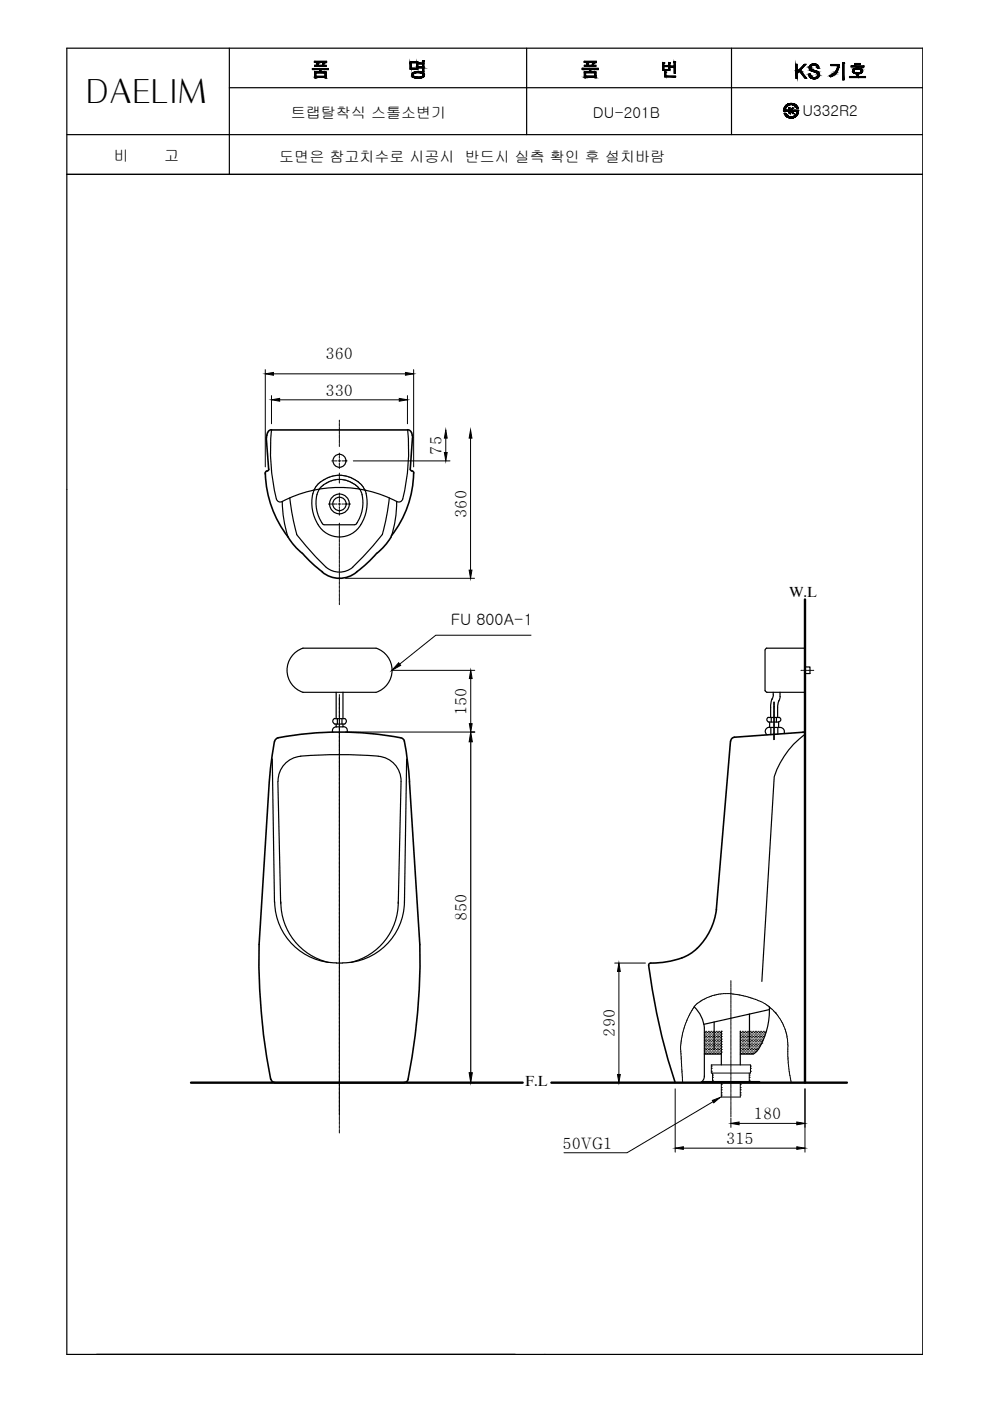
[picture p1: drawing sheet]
<svg xmlns="http://www.w3.org/2000/svg" width="210mm" height="297mm" viewBox="0 0 210 297" stroke-linecap="round" stroke-linejoin="round" font-family="sans-serif">
<defs><g id="words">
<text font-size="6.9" x="18.2" y="21.9">DAELIM</text>
<g font-size="3.3">
<text x="69" y="76.2">360</text>
<text x="69" y="83.9">330</text>
<text x="93.6" y="96.4" transform="rotate(-90 93.6 96.4)">75</text>
<text x="98.9" y="109.8" transform="rotate(-90 98.9 109.8)">360</text>
<text x="95.6" y="132.5">FU 800A-1</text>
<text x="98.9" y="151.6" transform="rotate(-90 98.9 151.6)">150</text>
<text x="98.9" y="195.3" transform="rotate(-90 98.9 195.3)">850</text>
<text x="130.3" y="219.8" transform="rotate(-90 130.3 219.8)">290</text>
<text x="159.8" y="237.3">180</text>
<text x="119.3" y="243.7">50VG1</text>
<text x="154" y="242.5">315</text>
</g>
<g font-size="3.2">
<text x="61.7" y="25.1">트랩탈착식 스톨소변기</text>
<text x="125.7" y="24.9">DU-201B</text>
<text x="170.2" y="24.7">U332R2</text>
<text x="24.2" y="34.1">비</text>
<text x="34.8" y="34.1">고</text>
<text x="59.2" y="34.4">도면은 참고치수로 시공시 반드시 실측 확인 후 설치바람</text>
</g>
<g font-size="3.1">
<text x="167.3" y="126.6">W.L</text>
<text x="111.4" y="230.3">F.L</text>
</g>
</g></defs>
<!-- layer: YA -->
<g fill="none" stroke="#000" stroke-width=".25">
<path d="M48.6 18.6h147.1M48.6 10.2v26.8M66.2 14.5h3.4v.2h-1.5v.5h1.1v1.3h-.3v-.1h-1.9v.1h-.3v-1.3h1.1v-.5h-1.6zM66.7 13h2.5v.2h-2.5zM67 15.5h1.9v.7h-1.9zM67.1 13.3h.4v.6h.9l.1-.6h.3l-.2 .6h.6v.2h-2.5v-.2h.6zM67.5 13.3h.1M86.9 13.1h1.7v1.6h-1.7zM87.2 13.3h1.1v1.1h-1.1zM87.5 15.5a1.64 1.64 0 0 1 2.4 .3v.3a1.88 1.88 0 0 1-2.5 .1v-.5zM87.7 15.7a1.28 1.28 0 0 1 1.4-.3 .47 .47 0 0 1 .5 .5 .47 .47 0 0 1-.5 .5l-1.2-.1-.3-.3zM88.8 13.3h.8v-.4h.3v2.3h-.3v-.8h-.8v-.2h.8v-.6h-.8z"/>
<path d="M111.7 10.2v18.3M123.4 14.5h3.5v.2h-1.6v.5h1.1v1.3h-2.5v-1.3h1.1v-.5h-1.6zM123.9 13h2.5v.2h-2.5zM124.1 15.4h2v.7h-2zM124.4 13.3h.3v.6h.8l.2-.6h.3l-.2 .6h.6v.2h-2.5v-.2h.5zM124.7 13.3h.1M140.5 13.3h.3l-.1 .6h1.1v-.6h.2v.7h.9v-.9h.3v2.5h-.3v-1.4h-.9v.7h-1.5zM140.7 14.1h1.1v.6h-1.1zM140.8 13.3h.1M140.9 15.3h.3v.8h2v.2h-2.3zM141.2 15.3h.1M155.1 10.2v18.3"/>
<path d="M168.7 13.6h.3v1.6l1.5-1.6h.4l-1.2 1.3 1.3 1.7h-.3l-1.2-1.6-.5 .6v1h-.3zM171.6 15.7h.1M171.9 13.8a1.04 1.04 0 0 1 1-.2 1.04 1.04 0 0 1 .7 .8h-.3a.68 .68 0 0 0-.7-.6 .68 .68 0 0 0-.7 .8l.1 .1 .7 .3a.91 .91 0 0 1 1 1 .91 .91 0 0 1-1.3 .7l-.7-.4-.1-.6h.2a.85 .85 0 0 0 .7 .7 .85 .85 0 0 0 .9-.3v-.4l-.4-.4a1.38 1.38 0 0 1-1.4-.7v-.4zM176.1 13.7h1.9a3 3 0 0 1-1.9 2.6l-.2-.2a2.52 2.52 0 0 0 1.8-2.2h-1.6zM178.7 13.3h.3l-.1 3.6h-.2zM179 13.3h.1M180.5 14h2.7v.2h-2.7zM180.8 14.8a1.26 1.26 0 0 1 2.1 .2l-.3 .5-.7 .1v.6h1.6v.2h-3.4v-.2h1.6v-.6a.66 .66 0 0 1-.7-.1 .66 .66 0 0 1-.2-.7zM181.1 14.8a.96 .96 0 0 1 1.5 .2v.1a.99 .99 0 0 1-1.6 0zM181.2 13.5h1.2v.2h-1.2zM195.7 10.2h-181.5v277h95h-88.7M14.2 28.5h181.5"/>
<path d="M14.2 37h181.5M64.2 137.4h15.5M162.6 137.4l-.4 .4M64.2 146.8h15.5M71 153.5h2.1M71 152.4h2.1M71 152.3a.61 .61 0 0 0-.4 .6 .61 .61 0 0 0 .4 .6M71.3 146.8v5.6M71.3 153.5v.6M71.3 154.1h1.4M71.3 154.1a.83 .83 0 0 0-.8 1.1M71.5 152.4v1.1"/>
<path d="M72.5 152.4v1.1M72.7 146.8v5.6M72.7 153.5v.6M72.7 154.1a.83 .83 0 0 1 .9 1.1M73.1 152.3a.66 .66 0 0 1 0 1.2M162.2 146.4l.4 .4M162.9 152.1h2.3M162.9 152.1l-.3 .5 .3 .5h2.1l.1 1M162.9 154.2h2.6M163 154.2a.87 .87 0 0 0-.7 .7 .87 .87 0 0 0 .4 .9M163.2 153.1v1M163.4 154.2v1.6"/>
<path d="M163.5 152.1v1M163.7 148.3l-.3 1.2v2.6M163.7 148.2v.1M163.9 146.8v.5M164 147.3l-.3 .9M164.6 152.1v1M164.9 150v2.1M164.9 154.2v1.4M165.2 152.1a.49 .49 0 0 1 .3 .5 .49 .49 0 0 1-.5 .4M165.4 146.8v.9M165.4 147.7l-.5 2.2M165.5 154.2a.91 .91 0 0 1 .7 1.3"/>
<path d="M170.7 141.4h1v1.4h-1M115.5 287.2h80.2"/>
</g>
<!-- layer: 0 -->
<g fill="#000" stroke="#000" stroke-width=".21">
<path d="M68.4 13.3h.2zM88.1 16.6h1.1zM88.3 15.2h.7zM172 13.7h1.2zM172.1 16.6h1.1zM172.1 13.6h1zM172.4 13.6h.4zM172.8 16.4h.6zM172.9 13.9h.5zM173 15.3h.5zM173 16.4h.5zM173.3 15.5h.3z"/>
<path d="M175.9 16.1h.6zM181.6 14.4h.5z"/>
<path d="M66.7 15.5l.3 .7v-.7zM66.7 15.5l.3 .7h-.3z"/>
<path d="M66.7 16.4l.3 .1v-.1zM66.7 16.4l.3 .1h-.3z"/>
<path d="M67.2 13.3h.3zM67.2 13.3h.3zM67.2 13.3h.3zM67.2 13.3h.3zM67.2 13.3h.3zM67.2 13.3h.3zM67.2 13.3h.3zM67.2 13.3h.3zM67.2 13.3h.3zM67.2 13.3h.3zM67.2 13.3h.3zM67.2 13.3h.3zM67.2 13.3h.3zM67.2 13.3h.3z"/>
<path d="M67.2 13.3h.3zM67.2 13.3h.3zM67.2 13.3h.3zM67.2 13.3h.3z"/>
<path d="M67.2 13.3h.3zM67.2 13.3h.3z"/>
<path d="M67.2 13.3h.3zM67.2 13.3h.3z"/>
<path d="M67.2 13.4h.2zM67.2 13.4h.2z"/>
<path d="M67.2 13.4h.2zM67.2 13.4h.2z"/>
<path d="M67.1 13.3h.3zM67.1 13.3h.3zM67.2 13.3h.2zM67.2 13.3h.2z"/>
<path d="M67.2 13.4l.2 .1zM67.2 13.4l.2 .1z"/>
<path d="M67.2 13.5l.3 .4-.1-.4zM67.2 13.5l.3 .4h-.2z"/>
<path d="M67.2 13.3h.3zM67.2 13.3h.3zM67.2 13.3h.3zM67.2 13.3h.3z"/>
<path d="M67.2 13.3l.3 .1zM67.2 13.3l.3 .1z"/>
<path d="M67.2 13.4h.3zM67.2 13.4h.2zM67.2 13.4h.2zM67.2 13.4h.2z"/>
<path d="M67.8 14.7l.3 .5v-.5zM67.8 14.7l.3 .5h-.3z"/>
<path d="M68.4 13.3h.4zM68.4 13.3h.4zM68.4 13.3h.4zM68.4 13.3h.4zM68.4 13.3h.4zM68.4 13.3h.4z"/>
<path d="M68.4 13.3h.4zM68.4 13.3h.4zM68.4 13.3h.4zM68.4 13.3h.4zM68.4 13.3h.4zM68.4 13.3h.4zM68.4 13.3h.4zM68.4 13.3h.4z"/>
<path d="M68.4 13.3h.4zM68.4 13.3h.4z"/>
<path d="M68.4 13.4h.4zM68.4 13.4h.4zM68.4 13.4h.4zM68.4 13.4h.4z"/>
<path d="M68.4 13.5h.3zM68.4 13.5h.3zM68.4 13.5h.3zM68.4 13.5h.3z"/>
<path d="M68.4 13.3h.3zM68.4 13.3h.3z"/>
<path d="M68.4 13.4h.3zM68.4 13.4h.3z"/>
<path d="M68.4 13.4l.3 .1zM68.4 13.4l.3 .1z"/>
<path d="M68.4 13.5l.2 .4 .1-.4zM68.4 13.5l.2 .4h-.2z"/>
<path d="M68.4 13.3h.3zM68.4 13.3h.3z"/>
<path d="M68.4 13.4h.3zM68.4 13.4h.4z"/>
<path d="M68.4 13.4h.3zM68.4 13.4h.3z"/>
<path d="M68.4 13.3l.4 .1zM68.4 13.3l.4 .1zM68.4 13.4h.4zM68.4 13.4h.4zM68.4 13.4h.4zM68.4 13.4h.4z"/>
<path d="M66.7 15.2l2.5 .3v-.3zM66.7 15.2l2.5 .3h-2.5z"/>
<path d="M68.9 15.5l.3 .7v-.7zM68.9 15.5l.3 .7h-.3z"/>
<path d="M66.7 16.2l2.5 .2v-.2zM66.7 16.2l2.5 .2h-2.5z"/>
<path d="M68.9 16.4l.3 .1v-.1zM68.9 16.4l.3 .1h-.3z"/>
<path d="M66.7 13.9l2.5 .2v-.2zM66.7 13.9l2.5 .2h-2.5z"/>
<path d="M66.7 13l2.5 .2v-.2zM66.7 13l2.5 .2h-2.5z"/>
<path d="M66.2 14.5l3.4 .2v-.2zM66.2 14.5l3.4 .2h-3.4z"/>
<path d="M86.9 13.3l.3 1.1v-1.1zM86.9 13.3l.3 1.1h-.3z"/>
<path d="M87.4 16.1h.3zM87.4 16.1h.3z"/>
<path d="M87.4 15.6h.3zM87.4 15.6h.3z"/>
<path d="M87.4 16.2h.3zM87.4 16.2h.3z"/>
<path d="M87.5 15.6h.3zM87.5 15.6h.3z"/>
<path d="M87.5 16.2h.3zM87.5 16.2h.3z"/>
<path d="M87.5 15.5h.5zM87.5 15.5h.5z"/>
<path d="M87.5 16.3h.5zM87.5 16.3h.5z"/>
<path d="M87.6 15.4h.6zM87.6 15.4h.6z"/>
<path d="M87.4 15.8h.2zM87.4 15.8h.2z"/>
<path d="M87.4 15.8h.2zM87.4 15.8h.2z"/>
<path d="M87.4 15.8l.2 .1zM87.4 15.8l.2 .1z"/>
<path d="M87.4 15.9h.2zM87.4 15.9h.2z"/>
<path d="M87.4 15.9l.2 .1zM87.4 15.9l.2 .1z"/>
<path d="M87.4 16h.2zM87.4 16h.2z"/>
<path d="M87.4 16l.3 .1zM87.4 16l.3 .1z"/>
<path d="M87.4 15.7h.3zM87.4 15.7h.3z"/>
<path d="M87.4 15.7h.3zM87.4 15.7h.3z"/>
<path d="M87.4 15.7h.3zM87.4 15.7h.3z"/>
<path d="M87.4 15.7h.3zM87.4 15.7l.2 .1z"/>
<path d="M87.4 16.1h.3zM87.4 16.1h.3z"/>
<path d="M87.4 15.6l.3 .1zM87.4 15.6l.3 .1z"/>
<path d="M87.4 16.1h.3zM87.4 16.1h.3z"/>
<path d="M87.4 16.1h.3zM87.4 16.1h.3z"/>
<path d="M87.4 16.1l.3 .1zM87.4 16.1l.3 .1z"/>
<path d="M87.4 15.6h.3zM87.4 15.6h.3z"/>
<path d="M87.4 16.2h.4zM87.4 16.2h.4z"/>
<path d="M87.5 15.6h.3zM87.4 15.6h.3z"/>
<path d="M87.5 16.2l.4 .1zM87.5 16.2l.4 .1z"/>
<path d="M87.5 15.5h.4zM87.5 15.5l.3 .1z"/>
<path d="M87.5 16.3h.5zM87.5 16.3h.5z"/>
<path d="M87.5 15.5h.5zM87.5 15.5h.4z"/>
<path d="M87.5 16.3l.7 .1zM87.5 16.3l.7 .1z"/>
<path d="M88.1 16.6h.9zM88.3 16.6h.7z"/>
<path d="M87.6 15.4h.6zM87.5 15.5h.5z"/>
<path d="M87.6 16.4h.7zM87.6 16.4h.7z"/>
<path d="M87.6 16.4h1zM87.6 16.4h1z"/>
<path d="M86.9 13.1l1.7 .2v-.2zM86.9 13.1l1.7 .2h-1.7z"/>
<path d="M88.3 13.3l.3 1.1v-1.1zM88.3 13.3l.3 1.1h-.3z"/>
<path d="M86.9 14.4l1.7 .3v-.3zM86.9 14.4l1.7 .3h-1.7z"/>
<path d="M87.7 15.4h.9zM87.6 15.4h.6z"/>
<path d="M88.3 15.2h.9zM88.1 15.2h1.1z"/>
<path d="M88.1 15.2l1.3 .1zM87.9 15.3h1.5z"/>
<path d="M87.9 15.3h1.6zM87.7 15.3h1.8z"/>
<path d="M87.9 16.5h1.5zM87.9 16.5l1.3 .1z"/>
<path d="M87.7 15.3l1.9 .1zM87.7 15.4h1.9z"/>
<path d="M89.5 15.6h.4zM89.5 15.6h.4z"/>
<path d="M89.5 16.2h.4zM89.5 16.2h.4z"/>
<path d="M87.7 16.4h1.8zM87.7 16.4l1.7 .1z"/>
<path d="M89.6 15.7h.3zM89.6 15.7h.3z"/>
<path d="M89.6 16.1h.3zM89.6 16.1h.3z"/>
<path d="M87.7 16.4h1.9zM87.7 16.4h1.9z"/>
<path d="M87.7 16.4h1.9zM87.7 16.4h1.8z"/>
<path d="M87.7 15.4h1.9zM87.7 15.4h1.9z"/>
<path d="M88.6 15.4h1.1zM88.6 15.4h1.1z"/>
<path d="M89.1 15.4h.6zM89.1 15.4h.6z"/>
<path d="M89.1 15.4l.6 .1zM89.1 15.4l.6 .1z"/>
<path d="M89.1 16.4h.6zM89.1 16.4h.6z"/>
<path d="M89.1 16.4h.6zM88.6 16.4h1z"/>
<path d="M89.3 15.5h.5zM89.3 15.5h.5z"/>
<path d="M89.3 16.3h.4zM89.1 16.4h.6z"/>
<path d="M89.3 15.5h.5zM89.3 15.5h.5z"/>
<path d="M89.3 16.3h.5zM89.3 16.3h.4z"/>
<path d="M89.4 15.5l.4 .1zM89.4 15.5l.4 .1z"/>
<path d="M89.4 15.6h.4zM89.4 15.6h.4z"/>
<path d="M89.5 15.6h.4zM89.5 15.6h.4z"/>
<path d="M89.5 16.2h.3zM89.4 16.2h.4z"/>
<path d="M89.4 16.2l.4 .1zM89.4 16.2l.4 .1z"/>
<path d="M89.4 16.3h.4zM89.3 16.3h.5z"/>
<path d="M89.5 15.6h.4zM89.5 15.6h.4z"/>
<path d="M89.5 16.2h.4zM89.5 16.2h.3z"/>
<path d="M89.6 12.9h.3zM89.6 12.9h.3zM89.6 12.9h.3zM89.6 12.9h.3z"/>
<path d="M89.6 13l.3 .1zM89.6 13l.3 .1z"/>
<path d="M89.6 13.1l.3 .2v-.2zM89.6 13.1l.3 .2h-.3z"/>
<path d="M88.8 13.3l1.1 .3v-.3zM88.8 13.3l1.1 .3h-1.1z"/>
<path d="M89.6 13.6l.3 .6v-.6zM89.6 13.6l.3 .6h-.3z"/>
<path d="M88.8 14.2l1.1 .2v-.2zM88.8 14.2l1.1 .2h-1.1z"/>
<path d="M89.6 14.4l.3 .8v-.8zM89.6 14.4l.3 .8h-.3z"/>
<path d="M89.6 15.6l.3 .1zM89.6 15.6l.3 .1z"/>
<path d="M89.6 15.7h.3zM89.6 15.7h.3z"/>
<path d="M89.6 16.1h.3zM89.6 16.1h.3z"/>
<path d="M89.6 16.1h.3zM89.6 16.1h.3z"/>
<path d="M89.6 16.1h.3zM89.6 16.1h.3z"/>
<path d="M89.6 16.1h.3zM89.5 16.2h.4z"/>
<path d="M89.6 12.9h.3zM89.6 12.9h.3zM89.6 12.9h.3zM89.6 12.9h.3zM89.6 12.9h.3zM89.6 12.9h.3zM89.6 12.9h.3zM89.6 12.9h.3zM89.6 12.9h.3zM89.6 12.9h.3zM89.6 12.9h.3zM89.6 12.9h.3zM89.6 12.9h.3zM89.6 12.9h.3zM89.6 12.9h.3zM89.6 12.9h.3zM89.6 12.9h.3zM89.6 12.9h.3zM89.6 12.9h.3zM89.6 12.9h.3z"/>
<path d="M89.6 12.9l.3 .1zM89.6 12.9l.3 .1zM89.6 13h.3zM89.6 13h.3zM89.6 13h.3zM89.6 13h.3zM89.6 13h.3zM89.6 13h.3zM89.6 13h.3zM89.6 13h.3zM89.6 13h.3zM89.6 13h.3zM89.6 13h.3zM89.6 13h.3z"/>
<path d="M89.6 13h.3zM89.6 13h.3z"/>
<path d="M89.6 15.7h.3zM89.6 15.7h.3z"/>
<path d="M89.6 15.7l.3 .1zM89.6 15.7l.3 .1z"/>
<path d="M89.6 15.8h.3zM89.6 15.8h.3z"/>
<path d="M89.6 15.8h.3zM89.6 15.8h.3z"/>
<path d="M89.6 15.8l.3 .1zM89.6 15.8l.3 .1z"/>
<path d="M89.6 15.9h.3zM89.6 15.9h.3z"/>
<path d="M89.6 15.9l.3 .1zM89.6 15.9l.3 .1z"/>
<path d="M89.6 16h.3zM89.6 16h.3z"/>
<path d="M89.6 16l.3 .1zM89.6 16l.3 .1z"/>
<path d="M168.7 13.6l.3 1.4v-1.4zM168.7 13.6l.3 1.4h-.3z"/>
<path d="M168.7 15l.3 .2v-.2zM168.7 15l.3 .2h-.3z"/>
<path d="M168.7 15.6l.3 1v-1zM168.7 15.6l.3 1h-.3z"/>
<path d="M168.7 15.2l.3 .4 .4-.4zM168.7 15.2l.3 .4h-.3z"/>
<path d="M169.1 15l.3 .2 .1-.2zM169.1 15l.3 .2h-.4z"/>
<path d="M169.3 14.9l.5 .1-.1-.1zM169.1 15l.2-.1 .5 .1z"/>
<path d="M169.5 15l.5 .2-.2-.2zM169.5 15l.5 .2h-.4z"/>
<path d="M169.6 15.2l1.4 1.4-1-1.4zM169.6 15.2l1.4 1.4h-.3z"/>
<path d="M170.5 13.6l-.8 1.3 1.2-1.3zM170.5 13.6l-.8 1.3h-.4z"/>
<path d="M171.6 15.7h.2zM171.6 15.7h.2z"/>
<path d="M171.6 14.1h.3zM171.6 14.1h.3z"/>
<path d="M171.6 15.7l.3 .2-.1-.2zM171.6 15.7l.3 .2h-.3z"/>
<path d="M171.6 15.9l.3 .1zM171.6 15.9l.3 .1zM171.6 16h.3zM171.6 16h.3z"/>
<path d="M171.6 16h.3zM171.6 16h.3z"/>
<path d="M171.6 16l.3 .1zM171.6 16l.3 .1z"/>
<path d="M171.6 14.2h.3zM171.6 14.2h.3z"/>
<path d="M171.6 14.2h.3zM171.6 14.2h.3z"/>
<path d="M171.6 14.2l.3 .1zM171.6 14.2l.3 .1z"/>
<path d="M171.6 14.3h.3zM171.6 14.3h.3z"/>
<path d="M171.6 14.3l.3 .1zM171.6 14.3l.3 .1zM171.6 14.4h.3zM171.6 14.4h.3z"/>
<path d="M171.6 14.4h.3zM171.6 14.4h.3z"/>
<path d="M171.6 14.4l.3 .1zM171.6 14.4l.3 .1z"/>
<path d="M171.6 14.5h.3zM171.6 14.5h.3z"/>
<path d="M171.6 14.5h.3zM171.6 14.5h.3z"/>
<path d="M171.6 16.1h.3zM171.6 16.1h.3z"/>
<path d="M171.6 16.1h.3zM171.6 16.1h.3zM171.6 16.1h.3zM171.6 16.1h.3z"/>
<path d="M171.6 14.1h.3zM171.6 14.1h.3z"/>
<path d="M171.6 14.1h.3zM171.6 14.1l.3 .1z"/>
<path d="M171.6 14.5l.3 .1zM171.6 14.5l.3 .1z"/>
<path d="M171.6 14.6h.3zM171.6 14.6h.3zM171.6 14.6h.3zM171.6 14.6h.3z"/>
<path d="M171.6 14.6l.4 .1zM171.6 14.6l.4 .1zM171.6 14.7h.4zM171.6 14.7h.4z"/>
<path d="M171.6 16.1l.4 .1zM171.6 16.1l.4 .1z"/>
<path d="M171.7 14h.3zM171.7 14l.2 .1z"/>
<path d="M171.6 14.7h.4zM171.6 14.7h.4z"/>
<path d="M171.6 16.2h.4zM171.6 16.2h.4z"/>
<path d="M171.7 14h.3zM171.7 14h.4z"/>
<path d="M171.7 14h.3zM171.7 14h.3zM171.7 14h.3zM171.7 14h.3z"/>
<path d="M171.7 14.7h.3zM171.7 14.7h.3z"/>
<path d="M171.6 16.2l.4 .1zM171.6 16.2l.4 .1z"/>
<path d="M171.7 16.3h.4zM171.7 16.3h.4zM171.7 16.3h.4zM171.7 16.3h.4z"/>
<path d="M171.7 13.9h.4zM171.7 13.9h.4z"/>
<path d="M171.7 13.9l.4 .1zM171.7 13.9l.4 .1z"/>
<path d="M171.7 14.7h.4zM171.7 14.7h.4zM171.7 14.7h.4zM171.7 14.7h.4z"/>
<path d="M171.7 14.7l.5 .1zM171.7 14.7l.5 .1zM171.7 14.8h.5zM171.7 14.8h.5z"/>
<path d="M171.7 16.3l.5 .1zM171.7 16.3l.5 .1z"/>
<path d="M171.8 13.9h.4zM171.7 13.9h.4z"/>
<path d="M171.7 14.8h.6zM171.7 14.8h.6zM171.8 14.8h.5zM171.8 14.8h.5z"/>
<path d="M171.7 16.4h.5zM171.7 16.4h.5zM171.8 16.4h.4zM171.8 16.4h.4z"/>
<path d="M171.8 13.9h.4zM171.8 13.9h.4zM171.8 13.9h.4zM171.8 13.9h.4z"/>
<path d="M171.8 13.9h.5zM171.8 13.9h.4z"/>
<path d="M171.8 14.8l.6 .1zM171.8 14.8l.6 .1z"/>
<path d="M171.8 16.4h.5zM171.8 16.4h.5z"/>
<path d="M171.8 16.4h.7zM171.8 16.4h.7z"/>
<path d="M171.8 13.8h.6zM171.8 13.8l.5 .1zM171.8 13.9h.5zM171.8 13.9h.5z"/>
<path d="M172.4 16.7h.5zM172.4 16.7h.5z"/>
<path d="M171.8 14.9h.7zM171.8 14.9h.7z"/>
<path d="M171.8 14.9h.8zM171.8 14.9h.8z"/>
<path d="M171.8 16.4h.7zM171.8 16.4h.7z"/>
<path d="M171.9 13.8h.7zM171.8 13.8h.6z"/>
<path d="M171.9 14.9l.8 .1zM171.9 14.9l.8 .1z"/>
<path d="M171.8 16.4h.9zM171.8 16.4h.9z"/>
<path d="M171.9 15h.9zM171.9 15h.9z"/>
<path d="M171.9 15h1.1zM171.9 15h1.1z"/>
<path d="M172.4 13.6h.4zM172.4 13.6h.4z"/>
<path d="M172.4 13.6h.6zM172.2 13.6h.8z"/>
<path d="M172 15h1zM172 15h1z"/>
<path d="M172.2 13.6h.8zM172.2 13.6h.8z"/>
<path d="M172.2 13.6h.9zM172.1 13.6h1zM172.1 13.6h1z"/>
<path d="M172.1 15l1.1 .1zM172.1 15l1.1 .1z"/>
<path d="M172.1 13.6l1.1 .1zM172 13.7h1.2zM172 13.7h1.2z"/>
<path d="M172.2 16.7h.9zM172.2 16.7h.7zM172.4 16.7h.5z"/>
<path d="M172 13.7h1.2zM172 13.7h1.2z"/>
<path d="M172.2 15.1l1.1 .1zM172.2 15.1l1.1 .1z"/>
<path d="M172.1 16.6h1.1zM172.1 16.6l1 .1zM172.2 16.7h.9zM172.2 16.7h.9z"/>
<path d="M171.9 13.7h1.4zM171.9 13.7h1.4z"/>
<path d="M173.2 14.1h.3zM173.2 14.1h.3z"/>
<path d="M171.9 13.7l1.4 .1zM171.9 13.7l1.4 .1z"/>
<path d="M172 16.6h1.3zM172 16.6h1.2zM172.1 16.6h1.1z"/>
<path d="M171.9 13.8h1.4zM171.9 13.8h1.4zM171.9 13.8h1.4zM171.9 13.8h1.4z"/>
<path d="M172.4 15.2h.9zM172.4 15.2h.9z"/>
<path d="M172.6 13.8h.7zM172.6 13.8h.7z"/>
<path d="M172.7 13.8h.6zM172.7 13.8h.6z"/>
<path d="M172.7 13.8l.7 .1zM172.7 13.8l.7 .1z"/>
<path d="M172.5 15.2h.9zM172.5 15.2h.9z"/>
<path d="M171.9 16.5h1.4zM171.9 16.5l1.4 .1zM172 16.6h1.3zM172 16.6h1.3z"/>
<path d="M172.9 13.9h.5zM172.9 13.9h.5zM172.9 13.9h.5z"/>
<path d="M173 13.9h.4zM173 13.9h.4z"/>
<path d="M172.7 15.2l.7 .1zM172.7 15.2l.7 .1z"/>
<path d="M172.7 15.3h.8zM172.7 15.3h.8z"/>
<path d="M171.9 16.5h1.5zM171.9 16.5h1.4zM171.9 16.5h1.4zM171.9 16.5h1.4z"/>
<path d="M173 13.9h.4zM173 13.9h.4zM173 13.9h.4zM173 13.9h.4z"/>
<path d="M173 13.9l.5 .1zM173 13.9l.5 .1z"/>
<path d="M172.8 16.4h.6zM172.7 16.4h.7z"/>
<path d="M171.8 16.4h1.6zM171.8 16.4l1.6 .1z"/>
<path d="M173.1 14h.4zM173.1 14h.4z"/>
<path d="M173.1 14h.4zM173.1 14h.4z"/>
<path d="M172.8 15.3h.7zM172.8 15.3h.7zM173 15.3h.5z"/>
<path d="M173 16.4h.5zM173 16.4h.5z"/>
<path d="M173 16.4h.5zM172.8 16.4h.6zM172.8 16.4h.6z"/>
<path d="M173.2 14l.3 .1zM173.2 14l.3 .1z"/>
<path d="M173.2 14.1h.4zM173.2 14.1h.4z"/>
<path d="M173 15.3l.6 .1zM173 15.3l.6 .1zM173.1 15.4h.5zM173.1 15.4h.5z"/>
<path d="M173.1 16.3l.4 .1zM173.1 16.3l.4 .1z"/>
<path d="M173.1 16.4h.4zM173.1 16.4h.4z"/>
<path d="M173.1 16.4h.4zM173.1 16.4h.4zM173 16.4h.5z"/>
<path d="M173.2 14.1l.4 .1zM173.2 14.1l.4 .1z"/>
<path d="M173.3 14.2h.3zM173.3 14.2h.3z"/>
<path d="M173.3 14.2h.3zM173.3 14.2h.3z"/>
<path d="M173.3 14.2l.3 .1zM173.3 14.2l.3 .1z"/>
<path d="M173.3 14.3h.3zM173.3 14.3h.3z"/>
<path d="M173.1 15.4h.5zM173.1 15.4h.5z"/>
<path d="M173.2 15.4l.4 .1zM173.2 15.4l.4 .1zM173.2 15.5h.4zM173.2 15.5h.4z"/>
<path d="M173.3 16.3h.3zM173.2 16.3h.4z"/>
<path d="M173.2 16.3h.4zM173.2 16.3h.4z"/>
<path d="M173.2 16.3h.4zM173.1 16.3h.4z"/>
<path d="M173.3 14.3l.3 .1v-.1zM173.3 14.3l.3 .1h-.3z"/>
<path d="M173.2 15.5h.4zM173.2 15.5h.4zM173.3 15.5h.3z"/>
<path d="M173.3 15.5l.3 .1zM173.3 15.5l.3 .1z"/>
<path d="M173.3 16.1l.3 .1zM173.3 16.2h.3z"/>
<path d="M173.3 16.2h.3zM173.3 16.2h.3z"/>
<path d="M173.3 16.2h.3zM173.3 16.2l.3 .1z"/>
<path d="M173.3 15.6h.3zM173.3 15.6h.3zM173.3 15.6h.3zM173.3 15.6h.3z"/>
<path d="M173.3 15.6h.3zM173.3 15.6h.3z"/>
<path d="M173.3 15.6l.3 .1zM173.3 15.6l.3 .1z"/>
<path d="M173.4 16h.2zM173.4 16h.3z"/>
<path d="M173.4 16l.2 .1zM173.4 16l.2 .1z"/>
<path d="M173.4 16.1h.2zM173.4 16.1h.2zM173.3 16.1h.3zM173.3 16.1h.3z"/>
<path d="M173.3 16.1h.3zM173.3 16.1h.3z"/>
<path d="M173.4 15.7h.3zM173.4 15.7h.3z"/>
<path d="M173.4 15.7h.3zM173.4 15.7h.3z"/>
<path d="M173.4 15.7l.3 .1v-.1zM173.4 15.7l.3 .1h-.3z"/>
<path d="M173.4 15.8l.3 .1zM173.4 15.8l.3 .1z"/>
<path d="M173.4 15.9h.3zM173.4 15.9h.3zM173.4 15.9h.3zM173.4 15.9h.3z"/>
<path d="M173.4 15.9l.3 .1zM173.4 15.9l.3 .1z"/>
<path d="M175.9 16.1h.6zM175.9 16.1h.6l-.4 .2z"/>
<path d="M176.3 15.9l.2 .2 .2-.2zM175.9 16.1l.4-.2 .2 .2z"/>
<path d="M176.3 15.9h.5zM176.3 15.9h.4z"/>
<path d="M176.6 15.8l.2 .1 .2-.1zM176.3 15.9l.3-.1 .2 .1z"/>
<path d="M176.7 15.6l.3 .2 .1-.2zM176.6 15.8l.1-.2 .3 .2z"/>
<path d="M176.8 15.6h.4zM176.7 15.6h.4z"/>
<path d="M177 15.4l.2 .2 .1-.2zM177 15.4l.2 .2h-.4z"/>
<path d="M177.1 15.3h.3zM177 15.4h.3z"/>
<path d="M177.3 15h.3zM177.3 15h.3z"/>
<path d="M177.3 15l.1 .3 .2-.3zM177.3 15l.1 .3h-.3z"/>
<path d="M177.5 14.6l.2 .1zM177.4 14.7h.3z"/>
<path d="M177.4 14.7l.2 .3 .1-.3zM177.4 14.7l.2 .3h-.3z"/>
<path d="M177.6 14.3l.1 .3 .1-.3zM177.6 14.3l.1 .3h-.2z"/>
<path d="M177.6 14.2l.2 .1 .1-.1zM177.6 14.2l.2 .1h-.2z"/>
<path d="M177.7 13.9l.2 .3v-.3zM177.7 13.9l.2 .3h-.3z"/>
<path d="M176.1 13.7l1.8 .2 .1-.2zM176.1 13.7l1.8 .2h-1.8z"/>
<path d="M178.7 13.3h.2zM178.7 13.3h.2z"/>
<path d="M178.7 13.3h.3zM178.7 13.3h.3zM178.7 13.3h.3zM178.7 13.3h.3zM178.7 13.3h.3zM178.7 13.3h.3zM178.7 13.3h.3zM178.7 13.3h.3zM178.7 13.3h.3zM178.7 13.3h.3zM178.7 13.3h.3zM178.7 13.3h.3zM178.7 13.3h.3zM178.7 13.3h.3zM178.7 13.3h.3zM178.7 13.3h.3zM178.7 13.3h.3zM178.7 13.3h.3zM178.7 13.3h.3zM178.7 13.3h.3zM178.7 13.3h.3zM178.7 13.3h.3zM178.7 13.3h.3zM178.7 13.3h.3zM178.7 13.3h.3zM178.7 13.3h.3zM178.7 13.3h.3zM178.7 13.3h.3zM178.7 13.3h.3zM178.7 13.3h.3zM178.7 13.3h.3zM178.7 13.3h.3zM178.7 13.3h.3zM178.7 13.3h.3z"/>
<path d="M178.7 13.5l.2 3.4v-3.4zM178.7 13.5l.2 3.4h-.2z"/>
<path d="M178.7 13.3l.3 .1zM178.7 13.3l.3 .1z"/>
<path d="M178.7 13.4h.3zM178.7 13.4h.3z"/>
<path d="M178.7 13.4h.3zM178.7 13.4l.2 .1z"/>
<path d="M180.8 14.9h.2zM180.8 14.9h.2z"/>
<path d="M180.8 15h.2zM180.8 15h.2z"/>
<path d="M180.8 15h.2zM180.8 15h.2z"/>
<path d="M180.8 15.1h.2zM180.8 15.1h.2z"/>
<path d="M180.8 15.2h.2zM180.8 15.2h.2z"/>
<path d="M180.8 15.2h.3zM180.8 15.2h.3z"/>
<path d="M180.8 14.8h.3zM180.8 14.8h.3z"/>
<path d="M180.9 14.7h.3zM180.9 14.7h.3z"/>
<path d="M180.9 14.7h.4zM180.9 14.7h.4z"/>
<path d="M181 15.5h1.6zM181 15.5h1.6z"/>
<path d="M180.8 14.9l.2 .1zM180.8 14.9l.2 .1z"/>
<path d="M180.8 15h.2zM180.8 15h.2z"/>
<path d="M180.8 15h.2zM180.8 15h.2z"/>
<path d="M180.8 15l.2 .1zM180.8 15l.2 .1z"/>
<path d="M180.8 15.1h.2zM180.8 15.1h.2z"/>
<path d="M180.8 15.1l.2 .1zM180.8 15.1l.2 .1z"/>
<path d="M180.8 15.2h.3zM180.8 15.2h.3z"/>
<path d="M180.8 14.8l.3 .1zM180.8 14.8l.3 .1z"/>
<path d="M180.8 14.9h.3zM180.8 14.9h.3z"/>
<path d="M180.8 14.9h.3zM180.8 14.9h.2z"/>
<path d="M180.8 15.2l.3 .1zM180.8 15.2l.3 .1z"/>
<path d="M180.8 14.8h.3zM180.8 14.8h.3z"/>
<path d="M180.8 15.3h.3zM180.8 15.3h.3z"/>
<path d="M180.8 15.3h.3zM180.8 15.3h.3z"/>
<path d="M180.8 15.3h.4zM180.8 15.3h.4z"/>
<path d="M180.9 14.8h.3zM180.8 14.8h.3z"/>
<path d="M180.9 15.3h.3zM180.9 15.3h.3z"/>
<path d="M180.9 14.7h.3zM180.9 14.7l.3 .1z"/>
<path d="M180.9 15.3h.3zM180.9 15.3h.3z"/>
<path d="M180.9 15.3l.4 .1zM180.9 15.3l.4 .1z"/>
<path d="M180.9 14.7h.4zM180.9 14.7h.3z"/>
<path d="M180.9 15.4h.4zM180.9 15.4h.4z"/>
<path d="M180.9 14.7h.4zM180.9 14.7h.4z"/>
<path d="M180.9 15.4h.4zM180.9 15.4h.4z"/>
<path d="M180.9 15.4h.5zM180.9 15.4h.5z"/>
<path d="M181 14.7h.5zM181 14.7h.6z"/>
<path d="M181 14.7h.5zM180.9 14.7h.4z"/>
<path d="M181 15.4h.5zM181 15.4h.5z"/>
<path d="M181 14.7h.6zM181 14.7h.6z"/>
<path d="M181 15.4h.6zM181 15.4h.6z"/>
<path d="M181 15.4l.8 .1zM181 15.4l.8 .1z"/>
<path d="M181 14.7h.8zM181 14.7h.6z"/>
<path d="M181.7 15.6l.2 .6v-.6zM181.7 15.6l.2 .6h-.2z"/>
<path d="M181.6 14.4l.7 .1zM181.3 14.5h1z"/>
<path d="M181.5 15.6h.6zM181.5 15.6h.4z"/>
<path d="M181.3 14.5h1.1zM181.2 14.5h1.2z"/>
<path d="M182.3 14.7h.4zM182.3 14.7h.4z"/>
<path d="M182.4 15.4h.3zM182.4 15.4h.3z"/>
<path d="M181.3 15.6h1.1zM181.3 15.6h.8z"/>
<path d="M181.2 13.5l1.2 .2v-.2zM181.2 13.5l1.2 .2h-1.2z"/>
<path d="M182.4 14.7h.3zM182.4 14.7h.3z"/>
<path d="M181.2 14.5l1.3 .1zM181.1 14.6h1.4z"/>
<path d="M182.5 14.8h.3zM182.5 14.8h.3z"/>
<path d="M181.1 15.5h1.4zM181.1 15.5l1.3 .1z"/>
<path d="M181.1 14.6h1.5zM181.1 14.6h1.5z"/>
<path d="M182.5 14.9h.3zM182.5 14.9h.3z"/>
<path d="M182.5 15.2h.3zM182.5 15.2h.3z"/>
<path d="M182.6 14.9h.2zM182.6 14.9h.2z"/>
<path d="M182.6 15h.2zM182.6 15h.2z"/>
<path d="M182.6 15h.3zM182.6 15h.3z"/>
<path d="M182.6 15.1h.2zM182.6 15.1h.2z"/>
<path d="M182.6 15.2h.2zM182.6 15.2h.2z"/>
<path d="M181 15.5h1.6zM181 15.5h1.5z"/>
<path d="M181 14.6l1.7 .1zM181 14.6l1.7 .1z"/>
<path d="M181 15.5h1.6zM181 15.5h1.6z"/>
<path d="M181.8 14.7h.9zM181.8 14.7h.9z"/>
<path d="M182 14.7h.7zM182 14.7h.7z"/>
<path d="M182 14.7h.7zM182 14.7h.7z"/>
<path d="M182.1 14.7h.6zM182.1 14.7h.6z"/>
<path d="M182.1 15.4h.6zM182 15.4h.7z"/>
<path d="M182 15.4h.7zM181.8 15.5h.8z"/>
<path d="M182.3 14.7h.4zM182.3 14.7h.4z"/>
<path d="M182.3 15.4h.4zM182.2 15.4h.5z"/>
<path d="M182.2 15.4h.5zM182.1 15.4h.6z"/>
<path d="M182.4 14.7h.3zM182.4 14.7h.3z"/>
<path d="M182.4 14.7l.4 .1zM182.4 14.7l.4 .1z"/>
<path d="M182.4 15.3l.3 .1zM182.4 15.4h.3z"/>
<path d="M182.4 15.4h.3zM182.3 15.4h.4z"/>
<path d="M182.4 14.8h.4zM182.4 14.8h.4z"/>
<path d="M182.5 14.8h.3zM182.5 14.8h.3z"/>
<path d="M182.5 14.8l.3 .1zM182.5 14.8l.3 .1z"/>
<path d="M182.5 15.3h.3zM182.5 15.3h.3z"/>
<path d="M182.5 15.3h.3zM182.4 15.3h.4z"/>
<path d="M182.4 15.3h.4zM182.4 15.3h.4z"/>
<path d="M182.4 15.3h.4zM182.4 15.3h.3z"/>
<path d="M182.5 14.9h.3zM182.5 14.9h.3z"/>
<path d="M182.6 14.9l.2 .1zM182.6 14.9l.2 .1z"/>
<path d="M182.6 15h.2zM182.6 15h.2z"/>
<path d="M182.6 15h.3zM182.6 15h.3z"/>
<path d="M182.6 15.1h.2zM182.6 15.1h.2z"/>
<path d="M182.6 15.1l.2 .1zM182.6 15.1l.2 .1z"/>
<path d="M182.6 15.2h.2zM182.5 15.2h.3z"/>
<path d="M182.5 15.2l.3 .1zM182.5 15.2l.3 .1z"/>
<path d="M182.5 15.3h.3zM182.5 15.3h.3z"/>
<path d="M182.6 15h.3zM182.6 15l.2 .1z"/>
<path d="M180.5 14l2.7 .2v-.2zM180.5 14l2.7 .2h-2.7z"/>
<path d="M180.1 16.2l3.4 .2v-.2zM180.1 16.2l3.4 .2h-3.4z"/>
</g>
<!-- layer: LINE -->
<g fill="none" stroke="#000" stroke-width=".25">
<path d="M195.7 10.2v277M57.6 91.1a43.7 43.7 0 0 0 1 14.6M86.4 91.1a43.7 43.7 0 0 1-1 14.6M58.6 105.8l.5 .6 .7-.1M59.8 106.3a25.6 25.6 0 0 0 1.3 7.5M61.4 105.6l.5 3.4 1 4.3a44.3 44.3 0 0 0 6.9 7.4 4.4 4.4 0 0 0 5-.4M66.3 104.7a8.7 8.7 0 0 0 1.1 6.5M66.6 103.9l-.3 .8M67.2 104.9a7.9 7.9 0 0 0 1.2 6.1M67.4 111.2a5.2 5.2 0 0 0 9.1 0M67.7 103.7l-.5 1.2M68.3 111l.4 .2"/>
<path d="M68.7 111.3h6.5M75.6 111l-.4 .2M75.8 110.8h.1M76.3 103.7l.5 1.2M76.8 104.9a7.9 7.9 0 0 1-1.2 6.1M77.4 103.9l.2 .8M77.6 104.7a8.7 8.7 0 0 1-1.1 6.5M82.5 105.6l-.6 4.3-.8 3.4-2 2.5-4.4 4.5M84.1 106.3a23.6 23.6 0 0 1-1.2 7.5M85.4 105.8l-.3 .4a.88 .88 0 0 1-1 .1 26.2 26.2 0 0 0-24.3 0M64.3 137.4a4.9 4.9 0 0 0-3.4 4.7 4.9 4.9 0 0 0 3.4 4.7M79.7 137.4a4.9 4.9 0 0 1 3.4 4.7 4.9 4.9 0 0 1-3.4 4.7"/>
<path d="M162.2 137.8v8.6M162.5 137.4h8.2M99.8 155.2h.9M99.8 157.3v70.1M162.5 146.8h8.2M170.7 155.7a18.2 18.2 0 0 0-6.5 9l-2.7 43.4M57.7 160.9l.5 30.4M58.9 165.7l.6 25.8M63.8 160.3l7.5-.3 8.9 .3M63.8 160.3a5.2 5.2 0 0 0-4.8 5.4M80.2 160.3a5.2 5.2 0 0 1 4.8 5.4l-.6 25.8M86.2 160.9l-.4 30.4"/>
<path d="M58.2 191.2a13.1 13.1 0 0 0 13.1 12.9M59.5 191.2a13.1 13.1 0 0 0 10.1 12.9M84.4 191.2a13.1 13.1 0 0 1-10.1 12.9M85.8 191.2a13.1 13.1 0 0 1-13.1 12.9M71.3 204.2h1.3M147.2 213.5l.9 1.1 .7 1.2 .6 2.2M149.3 218v10.2l-.1 .6-.7 .8M151.4 216.7v5.6M152.9 218.6v7.2M157 218.6v7.2M158.9 215v7.1M163.1 213.5a15 15 0 0 1-2.7 9.4l-.2 .2"/>
<path d="M163.1 214.1l-13.9 3.1M99.8 229.5h.9M149.3 223.5h3.6M157 223.5h2.7M160.2 223.1l-.4 .4M109.2 287.2h6.3"/>
<circle cx="72" cy="97.7" r="1.38"/>
<circle cx="72" cy="106.8" r="2.1"/>
<circle cx="72" cy="106.8" r="1.42"/>
</g>
<g fill="#000" stroke="#000" stroke-width=".21">
<path d="M125.7 13.3h.1zM99.8 155.2l.3 2.1h-.6zM99.5 227.4h.6l-.3 2.1z"/>
<path d="M123.9 15.4l.2 .7v-.7zM123.9 15.4l.2 .7h-.2z"/>
<path d="M123.9 16.4l.2 .1zM123.9 16.4l.2 .1z"/>
<path d="M124.4 13.3h.3zM124.4 13.3h.3zM124.4 13.3h.3zM124.4 13.3h.3zM124.4 13.3h.3zM124.4 13.3h.3zM124.4 13.3h.3zM124.4 13.3h.3zM124.4 13.3h.3zM124.4 13.3h.3zM124.4 13.3h.3zM124.4 13.3h.3zM124.4 13.3h.3zM124.4 13.3h.3z"/>
<path d="M124.4 13.3h.3zM124.4 13.3h.3zM124.4 13.3h.3zM124.4 13.3h.3z"/>
<path d="M124.4 13.3h.3zM124.4 13.3h.3z"/>
<path d="M124.4 13.3h.3zM124.4 13.3h.3z"/>
<path d="M124.4 13.4h.2zM124.4 13.4h.2z"/>
<path d="M124.4 13.4h.2zM124.4 13.4h.2z"/>
<path d="M124.4 13.4h.2zM124.4 13.4h.2z"/>
<path d="M124.4 13.3h.2zM124.4 13.3h.2z"/>
<path d="M124.4 13.4h.2zM124.4 13.4h.3z"/>
<path d="M124.4 13.4h.2zM124.4 13.4h.2z"/>
<path d="M124.4 13.4l.3 .5-.1-.5zM124.4 13.4l.3 .5h-.3z"/>
<path d="M124.4 13.3h.3zM124.4 13.3h.3z"/>
<path d="M124.4 13.3h.3zM124.4 13.3h.3zM124.4 13.3h.3zM124.4 13.3h.3z"/>
<path d="M124.4 13.3l.3 .1zM124.4 13.3l.3 .1z"/>
<path d="M125 14.7l.3 .5v-.5zM125 14.7l.3 .5h-.3z"/>
<path d="M125.6 13.3h.4zM125.6 13.3h.4zM125.6 13.3h.4zM125.6 13.3h.4zM125.6 13.3h.4zM125.6 13.3h.4z"/>
<path d="M125.6 13.3h.4zM125.6 13.3h.4zM125.6 13.3h.4zM125.6 13.3h.4zM125.6 13.3h.4zM125.6 13.3h.4zM125.6 13.3h.4zM125.6 13.3h.4z"/>
<path d="M125.6 13.3h.4zM125.6 13.3h.4zM125.6 13.3h.4zM125.6 13.3h.4zM125.6 13.3h.4zM125.6 13.3h.4z"/>
<path d="M125.6 13.4h.4zM125.6 13.4h.4zM125.6 13.4h.4zM125.6 13.4h.4z"/>
<path d="M125.6 13.4h.3zM125.6 13.4h.3z"/>
<path d="M125.7 13.3h.2zM125.7 13.3h.2z"/>
<path d="M125.7 13.3h.2zM125.6 13.3h.3z"/>
<path d="M125.6 13.4h.3zM125.6 13.4h.3z"/>
<path d="M125.6 13.4l.3 .1zM125.6 13.4l.3 .1zM125.6 13.5h.3zM125.6 13.5h.3z"/>
<path d="M125.6 13.5l.2 .4 .1-.4zM125.6 13.5l.2 .4h-.3z"/>
<path d="M125.6 13.4h.3zM125.6 13.4h.4z"/>
<path d="M125.6 13.4h.3zM125.6 13.4h.3z"/>
<path d="M125.6 13.3l.4 .1zM125.6 13.3l.4 .1z"/>
<path d="M123.9 13.9l2.5 .2v-.2zM123.9 13.9l2.5 .2h-2.5z"/>
<path d="M123.9 15.2l2.5 .2v-.2zM123.9 15.2l2.5 .2h-2.5z"/>
<path d="M126.1 15.4l.3 .7v-.7zM126.1 15.4l.3 .7h-.3z"/>
<path d="M123.9 16.1l2.5 .3v-.3zM123.9 16.1l2.5 .3h-2.5z"/>
<path d="M126.1 16.4l.3 .1zM126.1 16.4l.3 .1z"/>
<path d="M123.9 13l2.5 .2v-.2zM123.9 13l2.5 .2h-2.5z"/>
<path d="M123.4 14.5l3.5 .2v-.2zM123.4 14.5l3.5 .2h-3.5z"/>
<path d="M140.5 13.3h.2zM140.5 13.3h.2z"/>
<path d="M140.5 13.3h.3zM140.5 13.3h.3zM140.5 13.3h.3zM140.5 13.3h.3zM140.5 13.3h.3zM140.5 13.3h.3z"/>
<path d="M140.5 13.3h.3zM140.5 13.3h.3z"/>
<path d="M140.5 13.3h.3zM140.5 13.3h.3z"/>
<path d="M140.5 13.3h.3zM140.5 13.3h.3z"/>
<path d="M140.5 13.3h.3zM140.5 13.3h.3z"/>
<path d="M140.5 13.3h.3zM140.5 13.3h.3z"/>
<path d="M140.5 13.3h.3zM140.5 13.3h.3z"/>
<path d="M140.5 13.3h.3zM140.5 13.3h.3z"/>
<path d="M140.5 13.3h.3zM140.5 13.3h.3z"/>
<path d="M140.5 13.4h.2zM140.5 13.4h.2z"/>
<path d="M140.5 13.3h.2zM140.5 13.3h.2z"/>
<path d="M140.5 13.3h.2zM140.5 13.3h.2z"/>
<path d="M140.5 13.4h.2zM140.5 13.4h.2z"/>
<path d="M140.5 13.4l.2 .5v-.5zM140.5 13.4l.2 .5h-.2z"/>
<path d="M140.5 14.1l.2 .6v-.6zM140.5 14.1l.2 .6h-.2z"/>
<path d="M140.5 13.3h.3zM140.5 13.3h.3zM140.5 13.3h.3zM140.5 13.3h.3z"/>
<path d="M140.5 13.3h.3zM140.5 13.3l.2 .1z"/>
<path d="M140.9 15.3h.3zM140.9 15.3h.3zM140.9 15.3h.3zM140.9 15.3h.3zM140.9 15.3h.3zM140.9 15.3h.3zM140.9 15.3h.3zM140.9 15.3h.3z"/>
<path d="M140.9 15.3h.3zM140.9 15.3h.3zM140.9 15.3h.3zM140.9 15.3h.3zM140.9 15.3h.3zM140.9 15.3h.3z"/>
<path d="M140.9 15.3l.3 .1zM140.9 15.3l.3 .1z"/>
<path d="M140.9 15.4h.3zM140.9 15.4h.3z"/>
<path d="M140.9 15.4l.3 .7v-.7zM140.9 15.4l.3 .7h-.3z"/>
<path d="M141.8 13.3h.2zM141.8 13.3h.2z"/>
<path d="M141.8 13.3h.3zM141.8 13.3h.3z"/>
<path d="M141.8 13.3h.3zM141.8 13.3h.3z"/>
<path d="M141.8 13.3h.3zM141.8 13.3h.3zM141.8 13.3h.3zM141.8 13.3h.3z"/>
<path d="M141.8 13.3h.3zM141.8 13.3h.3z"/>
<path d="M141.8 13.3h.3zM141.8 13.3h.3z"/>
<path d="M141.8 13.3h.3zM141.8 13.3h.3zM141.8 13.3h.3zM141.8 13.3h.3z"/>
<path d="M141.8 13.3h.3zM141.8 13.3h.3z"/>
<path d="M141.8 13.3h.3zM141.8 13.3h.3zM141.8 13.3h.3zM141.8 13.3h.3z"/>
<path d="M141.8 13.4h.2zM141.8 13.4h.2z"/>
<path d="M141.8 13.3h.2zM141.8 13.3h.2z"/>
<path d="M141.8 13.3h.2zM141.8 13.3h.2z"/>
<path d="M141.8 13.4l.2 .5v-.5zM141.8 13.4l.2 .5h-.2z"/>
<path d="M140.5 13.9l1.5 .1v-.1zM140.5 13.9l1.5 .1h-1.5z"/>
<path d="M141.8 14.2l.2 .5v-.5zM141.8 14.2l.2 .5h-.2z"/>
<path d="M140.5 14.7l1.5 .2v-.2zM140.5 14.7l1.5 .2h-1.5z"/>
<path d="M141.8 13.3h.3zM141.8 13.3h.3z"/>
<path d="M141.8 13.3l.3 .1zM141.8 13.3l.3 .1z"/>
<path d="M141.8 13.4h.3zM141.8 13.4h.2z"/>
<path d="M142.9 13.1h.3zM142.9 13.1h.3z"/>
<path d="M142.9 13.3l.3 .7v-.7zM142.9 13.3l.3 .7h-.3z"/>
<path d="M140.5 14l2.7 .1zM140.5 14l2.7 .1z"/>
<path d="M141.8 14.1l1.4 .1v-.1zM141.8 14.1l1.4 .1h-1.4z"/>
<path d="M142.9 14.2l.3 1.4v-1.4zM142.9 14.2l.3 1.4h-.3z"/>
<path d="M142.9 13.1h.3zM142.9 13.1h.3zM142.9 13.1h.3zM142.9 13.1h.3zM142.9 13.1h.3zM142.9 13.1h.3zM142.9 13.1h.3zM142.9 13.1h.3zM142.9 13.1h.3zM142.9 13.1h.3zM142.9 13.1h.3zM142.9 13.1h.3zM142.9 13.1h.3zM142.9 13.1h.3zM142.9 13.1h.3zM142.9 13.1h.3zM142.9 13.1h.3zM142.9 13.1h.3zM142.9 13.1h.3zM142.9 13.1h.3zM142.9 13.1h.3zM142.9 13.1h.3zM142.9 13.1h.3zM142.9 13.1h.3zM142.9 13.1h.3zM142.9 13.1h.3z"/>
<path d="M142.9 13.1l.3 .1zM142.9 13.1l.3 .1zM142.9 13.2h.3zM142.9 13.2h.3z"/>
<path d="M142.9 13.2h.3zM142.9 13.2h.3z"/>
<path d="M142.9 13.2h.3zM142.9 13.2l.3 .1z"/>
<path d="M140.9 16.1l2.3 .2v-.2zM140.9 16.1l2.3 .2h-2.3z"/>
</g>
<!-- layer: TEXT -->
<g fill="#000" stroke="#000" stroke-width=".21">
<path d="M166.3 23.1h.2zM167.4 25h.8zM167.8 24.8h.8zM168.1 22.2h.6zM168.5 24.6h.4zM168.9 24.2h.2z"/>
<path d="M166.2 23.4h.7zM166.2 23.4h.7zM166.2 23.4h.7zM166.2 23.4h.7z"/>
<path d="M166.3 24.1h.3zM166.3 24.1h.3z"/>
<path d="M166.3 22.8h.3zM166.3 22.8h.3z"/>
<path d="M166.3 22.8h.3zM166.3 22.8h.3z"/>
<path d="M166.4 24.1h.3zM166.4 24.1h.3z"/>
<path d="M166.4 24.1h.3zM166.4 24.1h.3z"/>
<path d="M166.4 22.7h.3zM166.4 22.7h.3z"/>
<path d="M166.4 22.8h.2zM166.4 22.8h.2z"/>
<path d="M166.4 24.2h.3zM166.4 24.2h.3z"/>
<path d="M166.4 22.7h.3zM166.4 22.7h.3z"/>
<path d="M166.4 24.3h.4zM166.4 24.3h.4z"/>
<path d="M166.4 22.6h.3zM166.4 22.6h.3z"/>
<path d="M166.5 24.4h.3zM166.5 24.4h.3z"/>
<path d="M166.5 22.5h.3zM166.5 22.5h.3z"/>
<path d="M166.2 23.1h.3zM166.2 23.1h.3zM166.2 23.1h.3zM166.2 23.1h.3z"/>
<path d="M166.2 23.1l.3 .1zM166.2 23.1l.3 .1zM166.2 23.2h.3zM166.2 23.2h.3z"/>
<path d="M166.2 23.2h.3zM166.2 23.2h.3zM166.2 23.2h.3zM166.2 23.2h.3z"/>
<path d="M166.2 23.2l.3 .1zM166.2 23.2l.3 .1zM166.2 23.3h.3zM166.2 23.3h.3zM166.2 23.3h.3zM166.2 23.3h.3z"/>
<path d="M166.2 23.3h.3zM166.2 23.3h.3zM166.2 23.3h.3zM166.2 23.3h.3z"/>
<path d="M166.2 23.3h.3zM166.2 23.3h.3zM166.2 23.3h.3zM166.2 23.3h.3zM166.2 23.3h.3zM166.2 23.3h.3z"/>
<path d="M166.2 23.3l.3 .1zM166.2 23.4h.3z"/>
<path d="M166.3 23h.2zM166.3 23h.2zM166.3 23h.2zM166.3 23h.2z"/>
<path d="M166.3 23l.2 .1zM166.3 23l.2 .1zM166.2 23.1h.3z"/>
<path d="M166.2 23.1h.3zM166.2 23.1h.3z"/>
<path d="M166.3 24l.3 .1zM166.3 24l.3 .1z"/>
<path d="M166.3 22.9h.3zM166.3 22.9h.3zM166.3 22.9h.3zM166.3 22.9h.3z"/>
<path d="M166.3 22.9h.3zM166.3 22.9h.3z"/>
<path d="M166.3 22.9l.3 .1zM166.3 22.9l.3 .1zM166.3 23h.3zM166.3 23h.3z"/>
<path d="M166.3 23h.3zM166.3 23h.2zM166.3 23h.2zM166.3 23h.2zM166.3 23h.2zM166.3 23h.2zM166.3 23h.2zM166.3 23h.2z"/>
<path d="M166.3 24.1h.3zM166.3 24.1h.3z"/>
<path d="M166.3 24.1h.4zM166.3 24.1h.4zM166.4 24.1h.3zM166.4 24.1h.3z"/>
<path d="M166.6 24.5h.4zM166.6 24.5h.4zM166.6 24.5h.4zM166.6 24.5h.4z"/>
<path d="M166.6 22.4h.4zM166.6 22.4h.4z"/>
<path d="M166.4 22.8h.2zM166.4 22.8h.3z"/>
<path d="M166.4 22.8h.2zM166.3 22.8h.3z"/>
<path d="M166.3 22.8h.3zM166.3 22.8l.3 .1zM166.3 22.9h.3zM166.3 22.9h.3z"/>
<path d="M166.4 24.1l.3 .1zM166.4 24.1l.3 .1z"/>
<path d="M166.7 24.6h.3zM166.7 24.6h.3z"/>
<path d="M166.7 24.6h.3zM166.7 24.6h.3z"/>
<path d="M166.7 22.3h.4zM166.7 22.3h.4z"/>
<path d="M166.7 22.4h.3zM166.7 22.4h.3z"/>
<path d="M166.7 22.4h.3zM166.7 22.4h.3z"/>
<path d="M166.4 22.7h.3zM166.4 22.7h.3z"/>
<path d="M166.4 22.7h.3zM166.4 22.7h.3z"/>
<path d="M166.4 22.7l.3 .1zM166.4 22.7l.3 .1zM166.4 22.8h.3zM166.4 22.8h.3z"/>
<path d="M166.4 24.2h.3zM166.4 24.2h.3z"/>
<path d="M166.4 24.2h.3zM166.4 24.2h.3z"/>
<path d="M166.7 24.6h.4zM166.7 24.6h.4zM166.7 24.6h.4zM166.7 24.6h.4z"/>
<path d="M166.7 22.3h.4zM166.7 22.3h.4zM166.7 22.3h.4zM166.7 22.3h.4z"/>
<path d="M166.4 22.7h.3zM166.4 22.7h.3z"/>
<path d="M166.4 24.2h.3zM166.4 24.2h.3z"/>
<path d="M166.4 24.2l.3 .1zM166.4 24.2l.3 .1zM166.4 24.3h.3zM166.4 24.3h.3z"/>
<path d="M166.4 24.3h.4zM166.4 24.3h.4zM166.4 24.3h.4zM166.4 24.3h.4z"/>
<path d="M166.7 24.7h.5zM166.7 24.7h.5z"/>
<path d="M166.7 24.7h.5zM166.7 24.7h.5z"/>
<path d="M166.7 22.3h.5zM166.7 22.3h.5z"/>
<path d="M166.4 22.6h.3zM166.4 22.6h.3zM166.4 22.6h.3zM166.4 22.6h.4z"/>
<path d="M166.4 22.6l.3 .1zM166.4 22.6l.3 .1z"/>
<path d="M166.4 22.7h.3zM166.4 22.7h.3zM166.4 22.7h.3zM166.4 22.7h.3z"/>
<path d="M166.4 24.3l.4 .1zM166.4 24.3l.4 .1z"/>
<path d="M166.8 24.7h.4zM166.8 24.7h.4z"/>
<path d="M166.8 24.7h.5zM166.8 24.7h.5z"/>
<path d="M166.8 22.2h.5zM166.8 22.2h.5z"/>
<path d="M166.8 22.2h.5zM166.8 22.2h.5z"/>
<path d="M166.5 22.5h.3zM166.5 22.5h.3z"/>
<path d="M166.5 22.5l.3 .1zM166.5 22.5l.3 .1zM166.5 22.6h.3zM166.5 22.6h.3z"/>
<path d="M166.5 22.6h.3zM166.5 22.6h.3z"/>
<path d="M166.5 24.4h.3zM166.5 24.4h.3z"/>
<path d="M166.5 24.4h.3zM166.5 24.4h.3z"/>
<path d="M166.5 24.4h.4zM166.5 24.4h.4zM166.5 24.4h.4zM166.5 24.4h.4z"/>
<path d="M166.8 22.2h.7zM166.8 22.2h.7z"/>
<path d="M166.5 22.5h.3zM166.5 22.5h.3zM166.5 22.5h.3zM166.5 22.5h.4z"/>
<path d="M166.5 22.5h.3zM166.5 22.5h.3z"/>
<path d="M166.5 24.4h.4zM166.5 24.4h.4zM166.5 24.4h.4zM166.5 24.4h.4z"/>
<path d="M166.5 24.4h.4zM166.5 24.4h.4zM166.6 24.4h.3zM166.6 24.4h.3z"/>
<path d="M166.9 24.7h.5zM166.9 24.7h.5z"/>
<path d="M166.9 24.7h.6zM166.9 24.7h.6z"/>
<path d="M166.9 24.7h.6zM166.9 24.7h.6z"/>
<path d="M166.9 22.2h.8zM166.9 22.2h.8z"/>
<path d="M166.9 22.2h.8zM166.9 22.2h.8z"/>
<path d="M166.9 22.2h.6zM166.9 22.2h.6z"/>
<path d="M166.6 24.4l.3 .1zM166.6 24.4l.3 .1z"/>
<path d="M166.9 24.8h.7zM166.9 24.8h.7z"/>
<path d="M166.9 24.8h.8zM166.9 24.8h.8z"/>
<path d="M166.6 22.5h.3zM166.6 22.5h.3z"/>
<path d="M166.6 22.5h.3zM166.5 22.5h.4z"/>
<path d="M166.5 22.5h.4zM166.5 22.5h.4zM166.5 22.5h.4zM166.5 22.5h.4z"/>
<path d="M166.6 24.5h.3zM166.6 24.5h.3z"/>
<path d="M166.6 24.5h.3zM166.6 24.5h.3zM166.6 24.5h.3zM166.6 24.5h.3z"/>
<path d="M166.6 24.5h.4zM166.6 24.5h.4zM166.6 24.5h.4zM166.6 24.5h.4z"/>
<path d="M166.6 22.4h.3zM166.6 22.4h.4z"/>
<path d="M166.6 22.4h.3zM166.6 22.4h.3z"/>
<path d="M166.6 22.4l.3 .1zM166.6 22.4l.3 .1z"/>
<path d="M166.2 23.4h.7zM166.2 23.4h.7z"/>
<path d="M166.2 23.4l.7 .1zM166.2 23.4l.7 .1z"/>
<path d="M166.2 23.5h.7zM166.2 23.5h.7z"/>
<path d="M166.2 23.5l.7 .1zM166.2 23.5l.7 .1z"/>
<path d="M166.2 23.6h.7zM166.2 23.6h.7zM166.2 23.6h.7zM166.2 23.6h.7z"/>
<path d="M166.6 24.5l.4 .1zM166.6 24.5l.4 .1z"/>
<path d="M166.6 22.4h.4zM166.6 22.4h.4z"/>
<path d="M166.7 22.4h.3zM166.6 22.4h.4z"/>
<path d="M166.7 24.6h.4zM166.7 24.6h.4z"/>
<path d="M166.7 24.6h.4zM166.7 24.6h.4z"/>
<path d="M166.7 22.3h.4zM166.7 22.3l.3 .1z"/>
<path d="M166.7 24.6h.4zM166.7 24.6h.4z"/>
<path d="M166.7 22.3h.4zM166.7 22.3h.4z"/>
<path d="M166.7 24.6h.5zM166.7 24.6h.5z"/>
<path d="M166.7 24.6l.5 .1zM166.7 24.6l.5 .1z"/>
<path d="M166.7 22.3h.5zM166.7 22.3h.5z"/>
<path d="M166.7 22.3h.5zM166.7 22.3h.5z"/>
<path d="M166.7 22.3h.5zM166.7 22.3h.4z"/>
<path d="M166.7 24.7h.5zM166.7 24.7h.5z"/>
<path d="M166.7 24.7h.5zM166.7 24.7h.5zM166.8 24.7h.4zM166.8 24.7h.4z"/>
<path d="M166.8 24.7h.4zM166.8 24.7h.4z"/>
<path d="M166.7 22.3h.5zM166.7 22.3h.5z"/>
<path d="M166.8 22.2h.4zM166.8 22.2h.5z"/>
<path d="M166.8 22.2l.4 .1zM166.8 22.2l.4 .1zM166.7 22.3h.5zM166.7 22.3h.5z"/>
<path d="M167.2 22.9h.3zM167.2 22.9h.3z"/>
<path d="M166.8 24.7h.5zM166.8 24.7h.5z"/>
<path d="M166.8 24.7h.5zM166.8 24.7h.5zM166.8 24.7h.5zM166.8 24.7h.5z"/>
<path d="M166.8 22.2h.5zM166.8 22.2h.5z"/>
<path d="M166.8 24.7h.5zM166.8 24.7h.5z"/>
<path d="M166.8 24.7h.6zM166.8 24.7h.6zM166.8 24.7h.6zM166.8 24.7h.6z"/>
<path d="M166.8 24.7h.6zM166.8 24.7h.6z"/>
<path d="M166.8 22.2h.6zM166.8 22.2h.6zM166.8 22.2h.6zM166.8 22.2h.6z"/>
<path d="M166.8 22.2h.6zM166.8 22.2h.5z"/>
<path d="M167.4 25h.8zM167.4 25h.8zM167.4 25h.8zM167.4 25h.8zM167.4 25h.8z"/>
<path d="M166.8 22.2h.6zM166.8 22.2h.7z"/>
<path d="M166.9 24.7h.6zM166.9 24.7h.6z"/>
<path d="M166.8 22.2h.7zM166.8 22.2h.7z"/>
<path d="M166.9 24.7h.6zM166.9 24.7h.6z"/>
<path d="M166.9 24.7l.6 .1zM166.9 24.7l.6 .1zM166.9 24.8h.6zM166.9 24.8h.6z"/>
<path d="M166.9 22.2h.6zM166.9 22.2h.6z"/>
<path d="M166.9 22.2h.6zM166.8 22.2h.7z"/>
<path d="M166.9 24.8h.6zM166.9 24.8h.6z"/>
<path d="M166.9 22.2h.6zM166.9 22.2h.7z"/>
<path d="M167.2 22.9l.3 .4v-.4zM167.2 22.9l.3 .4h-.3z"/>
<path d="M167.2 23.6l.3 .5v-.5zM167.2 23.6l.3 .5h-.3z"/>
<path d="M166.9 24.8h.7zM166.9 24.8h.7z"/>
<path d="M166.9 24.8h.7zM166.9 24.8h.7z"/>
<path d="M166.9 22.2h.7zM166.9 22.2h.8z"/>
<path d="M166.9 22.2h.7zM166.9 22.2h.7z"/>
<path d="M166.9 24.8h.8zM166.9 24.8h.8z"/>
<path d="M166.9 22.2h.8zM166.9 22.2h.8z"/>
<path d="M167.2 23.6h.5zM167.2 23.6h.3z"/>
<path d="M166.9 24.8h.8zM166.9 24.8h.8z"/>
<path d="M166.9 22.2h.8zM166.9 22.2h.8zM166.9 22.2h.8zM166.9 22.2h.9z"/>
<path d="M167.7 21.9h.1zM167.7 21.9h.1z"/>
<path d="M167.7 21.9h.1zM167.6 21.9h.2zM167.6 21.9h.2zM167.6 21.9h.2z"/>
<path d="M167.8 22.2h.8zM167.8 22.2h.8z"/>
<path d="M167.6 21.9h.3zM167.6 21.9h.3zM167.6 21.9h.3zM167.6 21.9h.3z"/>
<path d="M167.2 23.3l.8 .3-.2-.3zM167.2 23.3l.8 .3h-.8z"/>
<path d="M167.7 25h.2zM167.7 25h.1z"/>
<path d="M167.6 21.9h.3zM167.5 21.9h.4zM167.5 21.9h.4zM167.5 21.9h.4z"/>
<path d="M167.7 25h.2zM167.7 25h.2z"/>
<path d="M167.5 21.9h.5zM167.5 21.9h.5zM167.5 21.9h.5zM167.5 21.9h.5zM167.5 21.9h.5zM167.5 21.9h.5z"/>
<path d="M167.2 23.3h.7zM167.2 23.3h.6z"/>
<path d="M168 24.8h.6zM168 24.8h.6zM168 24.8h.6zM168 24.8h.6z"/>
<path d="M167.6 25h.4zM167.6 25h.3zM167.7 25h.2zM167.7 25h.2z"/>
<path d="M167.5 21.9h.5zM167.5 21.9h.5zM167.5 21.9h.5zM167.5 21.9h.5z"/>
<path d="M168 22.2h.6zM168 22.2h.6z"/>
<path d="M167.7 23.6h.3zM167.7 23.6h.3z"/>
<path d="M167.6 25h.4zM167.6 25h.4zM167.6 25h.4zM167.6 25h.4z"/>
<path d="M167.5 21.9h.5zM167.4 21.9h.6zM167.4 21.9h.6zM167.4 21.9h.6z"/>
<path d="M167.5 25h.5zM167.5 25h.5zM167.6 25h.4zM167.6 25h.4z"/>
<path d="M167.4 21.9l.7 .1zM167.4 21.9l.7 .1zM167.4 22h.7zM167.4 22h.7z"/>
<path d="M168 22.2h.6zM168 22.2h.6z"/>
<path d="M167.8 23.6l.5 .5-.3-.5zM167.8 23.6l.5 .5h-.3z"/>
<path d="M168.1 24.7h.6zM168.1 24.7h.6z"/>
<path d="M168.1 24.7h.6zM168.1 24.7h.6z"/>
<path d="M167.5 25h.6zM167.5 25h.6z"/>
<path d="M167.5 25h.6zM167.5 25h.6zM167.5 25h.6zM167.5 25h.6z"/>
<path d="M167.5 25h.6zM167.5 25h.5z"/>
<path d="M168.1 24.7h.6zM168.1 24.7h.6z"/>
<path d="M167.4 25h.7zM167.4 25h.8z"/>
<path d="M167.4 25h.7zM167.4 25h.7zM167.5 25h.6zM167.5 25h.6z"/>
<path d="M167.4 22h.7zM167.4 22h.7z"/>
<path d="M167.4 22h.7zM167.3 22h.8zM167.3 22h.8zM167.3 22h.8z"/>
<path d="M167.3 22h.9zM167.3 22h.9zM167.3 22h.9zM167.3 22h.9z"/>
<path d="M167.3 22h.9zM167.2 22h1zM167.2 22h1zM167.2 22h1z"/>
<path d="M168.2 22.2h.5zM168.2 22.2h.5z"/>
<path d="M168.2 22.2h.5zM168.2 22.2h.5z"/>
<path d="M168.2 24.7h.5zM168.2 24.7h.5z"/>
<path d="M167.3 24.9l.9 .1zM167.3 24.9l.9 .1z"/>
<path d="M168.2 22.2h.5zM168.2 22.2h.5zM168.2 22.2h.5zM168.2 22.2h.5z"/>
<path d="M167.3 24.9h1zM167.3 24.9h.9zM167.3 24.9h.9zM167.3 24.9h.9z"/>
<path d="M167.2 22h1.1zM167.2 22h1.1z"/>
<path d="M167.2 22h1.1zM167.2 22h1.1zM167.2 22h1.1zM167.2 22h1.1z"/>
<path d="M167.2 22h1.1zM167.2 22h1.1zM167.2 22h1.1zM167.2 22h1.1z"/>
<path d="M168.3 23.4h1zM168.3 23.4h1z"/>
<path d="M167.2 24.9h1.1zM167.2 24.9h1.1zM167.3 24.9h1zM167.3 24.9h1zM167.3 24.9h1zM167.3 24.9h1z"/>
<path d="M167.2 22h1.1zM167.1 22h1.2zM167.1 22h1.2zM167.1 22h1.2zM167.1 22h1.2zM167.1 22h1.2z"/>
<path d="M168.3 24.7h.5zM168.3 24.7h.5z"/>
<path d="M167.2 24.9h1.1zM167.2 24.9h1.1z"/>
<path d="M167.2 24.9h1.1zM167.2 24.9h1.1zM167.2 24.9h1.1zM167.2 24.9h1.1z"/>
<path d="M167.1 22l1.3 .1zM167.1 22l1.3 .1zM167.1 22.1h1.3zM167.1 22.1h1.3z"/>
<path d="M168 22.9l-.1 .4 .4-.4zM167.5 23.3l.5-.4-.1 .4z"/>
<path d="M167.1 24.9h1.3zM167.1 24.9h1.3z"/>
<path d="M167.1 24.9h1.3zM167.1 24.9h1.3zM167.2 24.9h1.2zM167.2 24.9h1.2z"/>
<path d="M167.2 24.9h1.2zM167.2 24.9h1.1zM167.2 24.9h1.1zM167.2 24.9h1.1z"/>
<path d="M167.1 22.1h1.3zM167 22.1h1.4zM167 22.1h1.4zM167 22.1h1.4z"/>
<path d="M168.4 22.3h.4zM168.4 22.3h.4z"/>
<path d="M167.1 24.9h1.3zM167.1 24.9h1.4z"/>
<path d="M167.1 24.9h1.3zM167.1 24.9h1.3zM167.1 24.9h1.3zM167.1 24.9h1.3z"/>
<path d="M168.4 22.4h.5zM168.4 22.4h.5z"/>
<path d="M168.5 24.6h.4zM168.5 24.6h.4z"/>
<path d="M167 22.1h1.5zM167 22.1h1.5z"/>
<path d="M167 22.1h1.5zM167 22.1h1.5zM167 22.1h1.5zM167 22.1h1.5z"/>
<path d="M167 24.8h1.5zM167 24.8h1.6z"/>
<path d="M167 24.8l1.5 .1zM167 24.8l1.5 .1zM167 24.9h1.5zM167 24.9h1.5z"/>
<path d="M167 24.9h1.5zM167 24.9h1.5zM167.1 24.9h1.4zM167.1 24.9h1.4zM167.1 24.9h1.4zM167.1 24.9h1.4z"/>
<path d="M167 22.1h1.5zM167 22.1h1.5z"/>
<path d="M167 22.1h1.5zM166.9 22.1h1.6z"/>
<path d="M166.9 24.8h1.7zM166.9 24.8h1.7zM167 24.8h1.6zM167 24.8h1.6z"/>
<path d="M166.9 22.1h1.7zM166.9 22.1h1.7zM166.9 22.1h1.7zM166.9 22.1h1.7z"/>
<path d="M166.9 22.1l1.7 .1zM166.9 22.1l1.7 .1zM166.9 22.2h1.7zM166.9 22.2h1.7z"/>
<path d="M166.9 22.2h1.7zM166.9 22.2h1.7zM166.9 22.2h1.7zM166.9 22.2h1.7z"/>
<path d="M168.6 24.5h.3zM168.6 24.5h.3zM168.6 24.5h.3zM168.6 24.5h.3z"/>
<path d="M166.9 24.8h1.7zM166.9 24.8h1.7z"/>
<path d="M166.9 24.8h1.7zM166.9 24.8h1.7z"/>
<path d="M166.9 24.8h1.7zM166.9 24.8h1.7zM166.9 24.8h1.7zM166.9 24.8h1.7z"/>
<path d="M167.8 22.2h.8zM167.8 22.2h.8z"/>
<path d="M167.8 22.2h.8zM167.8 22.2h.8z"/>
<path d="M167.8 22.2h.8zM167.8 22.2h.8z"/>
<path d="M167.9 22.2h.7zM167.9 22.2h.7z"/>
<path d="M167.9 22.2h.7zM167.9 22.2h.7z"/>
<path d="M168.6 24.4h.4zM168.6 24.4h.4zM168.6 24.4h.4zM168.6 24.4h.4z"/>
<path d="M168 24.7h.6zM168 24.7h.6z"/>
<path d="M168 24.7l.6 .1zM168 24.7l.6 .1z"/>
<path d="M168 24.8h.6zM168 24.8h.6z"/>
<path d="M168 24.8h.6zM167.9 24.8h.7z"/>
<path d="M167.9 24.8h.7zM167.9 24.8h.7zM167.9 24.8h.7zM167.9 24.8h.7z"/>
<path d="M167.9 24.8h.7zM167.8 24.8h.8z"/>
<path d="M167.8 24.8h.8zM167.8 24.8h.8zM167.7 24.8h.9z"/>
<path d="M167.9 22.2h.7zM167.9 22.2h.7z"/>
<path d="M167.9 22.2h.7zM167.9 22.2h.7z"/>
<path d="M168 22.2h.6zM168 22.2h.6z"/>
<path d="M168 22.2h.6zM168 22.2h.6zM168 22.2h.6zM168 22.2h.6z"/>
<path d="M168 22.2h.6zM168 22.2h.6z"/>
<path d="M168.6 22.5h.4zM168.6 22.5h.4z"/>
<path d="M168.2 24.7h.5zM168.1 24.7h.6z"/>
<path d="M168.1 24.7h.6zM168.1 24.7h.6z"/>
<path d="M168.1 24.7h.6zM168 24.7h.6z"/>
<path d="M168.1 22.2h.6zM168.1 22.2h.6zM168.1 22.2h.6zM168.1 22.2h.6z"/>
<path d="M168.1 22.2h.6zM168.1 22.2h.6zM168.1 22.2h.6z"/>
<path d="M168.2 22.2h.5zM168.2 22.2h.5z"/>
<path d="M168.7 24.4h.3zM168.7 24.4h.3z"/>
<path d="M168.7 24.4h.3zM168.7 24.4h.3z"/>
<path d="M168.3 24.7h.4zM168.3 24.7h.4zM168.3 24.7h.4zM168.2 24.7h.5z"/>
<path d="M168.2 24.7h.5zM168.2 24.7h.5z"/>
<path d="M168.2 24.7h.5zM168.2 24.7h.5zM168.2 24.7h.5zM168.2 24.7h.5z"/>
<path d="M168.2 22.2l.5 .1zM168.2 22.2l.5 .1z"/>
<path d="M168.7 22.6h.4zM168.7 22.6h.4z"/>
<path d="M168.8 24.3h.3zM168.8 24.3h.3z"/>
<path d="M168.8 24.3h.3zM168.8 24.3h.3z"/>
<path d="M168.3 24.7h.5zM168.3 24.7h.5z"/>
<path d="M168.3 24.7h.5zM168.3 24.7h.5z"/>
<path d="M168.3 24.7h.5zM168.3 24.7h.5zM168.3 24.7h.5zM168.3 24.7h.5z"/>
<path d="M168.3 24.7h.5zM168.3 24.7h.4z"/>
<path d="M168.3 22.3h.5zM168.3 22.3h.5z"/>
<path d="M168.3 22.3h.5zM168.3 22.3h.5zM168.3 22.3h.5zM168.3 22.3h.5z"/>
<path d="M168.3 22.3h.5zM168.3 22.3h.5z"/>
<path d="M168.3 22.3h.5zM168.3 22.3h.5z"/>
<path d="M168.8 24.2h.3zM168.8 24.2h.3z"/>
<path d="M168.4 24.6h.4zM168.4 24.6h.5z"/>
<path d="M168.4 24.6h.4zM168.4 24.6h.4zM168.4 24.6h.4zM168.4 24.6h.4z"/>
<path d="M168.4 24.6l.4 .1zM168.4 24.6l.4 .1z"/>
<path d="M168.4 24.7h.4zM168.3 24.7h.5z"/>
<path d="M168.3 22.3h.5zM168.3 22.3h.5zM168.4 22.3h.4zM168.4 22.3h.4z"/>
<path d="M168.4 22.3l.5 .1zM168.4 22.3l.5 .1zM168.4 22.4h.5zM168.4 22.4h.5z"/>
<path d="M168.8 22.7h.3zM168.8 22.7h.3z"/>
<path d="M168.8 22.7h.3zM168.8 22.7h.3z"/>
<path d="M168.5 24.6h.4zM168.5 24.6h.4z"/>
<path d="M168.5 24.6h.4zM168.5 24.6h.4z"/>
<path d="M168.5 24.6h.4zM168.5 24.6h.4zM168.4 24.6h.5z"/>
<path d="M168.4 22.4h.5zM168.4 22.4h.5z"/>
<path d="M168.5 22.4h.4zM168.5 22.4h.4zM168.5 22.4h.4zM168.5 22.4h.4z"/>
<path d="M168.9 22.8h.2zM168.9 22.8h.2z"/>
<path d="M168.9 24.1h.2zM168.9 24.1h.2z"/>
<path d="M168.6 24.5h.3zM168.6 24.5h.3z"/>
<path d="M168.6 24.5h.3zM168.6 24.5h.3zM168.6 24.5h.3zM168.5 24.5h.4z"/>
<path d="M168.5 24.5l.4 .1zM168.5 24.5l.4 .1z"/>
<path d="M168.5 22.4h.4zM168.5 22.4h.4z"/>
<path d="M168.5 22.4l.4 .1zM168.5 22.4l.4 .1z"/>
<path d="M168.5 22.5h.4zM168.5 22.5h.4z"/>
<path d="M168.9 22.8h.3zM168.9 22.8h.3zM168.9 22.8h.3zM168.9 22.8h.3z"/>
<path d="M168.9 22.9h.3zM168.9 22.9h.3zM168.9 22.9h.3zM168.9 22.9h.3z"/>
<path d="M168.6 24.5h.3zM168.6 24.5h.3z"/>
<path d="M168.6 22.5h.3zM168.6 22.5h.3z"/>
<path d="M168.6 22.5h.3zM168.6 22.5h.3zM168.6 22.5h.3zM168.6 22.5h.3z"/>
<path d="M168.6 22.5h.4zM168.6 22.5h.4z"/>
<path d="M168.7 24.4h.3zM168.7 24.4h.3z"/>
<path d="M168.7 24.4h.3zM168.7 24.4h.3z"/>
<path d="M168.7 24.4h.3zM168.6 24.4h.4z"/>
<path d="M168.6 24.4h.4zM168.6 24.4l.3 .1z"/>
<path d="M168.6 22.5h.4zM168.6 22.5h.4z"/>
<path d="M168.6 22.5l.4 .1zM168.6 22.5l.4 .1zM168.7 22.6h.3zM168.7 22.6h.3z"/>
<path d="M168.7 24.4h.3zM168.7 24.4h.3zM168.7 24.4h.3zM168.7 24.4h.3z"/>
<path d="M168.7 22.6h.3zM168.7 22.6h.3z"/>
<path d="M168.7 22.6h.4zM168.7 22.6h.4z"/>
<path d="M168.8 24.3h.3zM168.8 24.3h.3z"/>
<path d="M168.8 24.3h.3zM168.8 24.3h.3zM168.8 24.3h.3zM168.8 24.3h.3z"/>
<path d="M168.8 24.3h.3zM168.7 24.4h.3z"/>
<path d="M168.7 22.6l.4 .1zM168.7 22.6l.4 .1zM168.8 22.7h.3zM168.8 22.7h.3z"/>
<path d="M168.9 24.2h.2zM168.9 24.2h.2zM168.8 24.2h.3z"/>
<path d="M168.8 24.2l.3 .1zM168.8 24.2l.3 .1z"/>
<path d="M168.8 22.7h.3zM168.8 22.7h.3z"/>
<path d="M168.8 22.7h.3zM168.8 22.7h.3zM168.8 22.7h.3zM168.8 22.7h.3z"/>
<path d="M168.8 22.7h.3zM168.8 22.7h.3z"/>
<path d="M168.9 24.1h.2zM168.9 24.1h.3z"/>
<path d="M168.9 24.1h.2zM168.9 24.1h.2z"/>
<path d="M168.9 24.1h.2zM168.9 24.1h.2zM168.9 24.1h.2zM168.9 24.1h.2z"/>
<path d="M168.9 24.1h.2zM168.9 24.1l.2 .1zM168.9 24.2h.2zM168.9 24.2h.2z"/>
<path d="M168.8 22.7h.3zM168.8 22.7h.3z"/>
<path d="M168.8 22.7h.3zM168.8 22.7h.3zM168.9 22.7h.2zM168.9 22.7h.2z"/>
<path d="M168.9 22.7l.2 .1zM168.9 22.7l.2 .1zM168.9 22.8h.2zM168.9 22.8h.2z"/>
<path d="M168.9 22.8h.2zM168.9 22.8h.2z"/>
<path d="M168.9 22.8h.3zM168.9 22.8h.3z"/>
<path d="M168.9 24h.3zM168.9 24h.3zM168.9 24h.3zM168.9 24h.3z"/>
<path d="M168.9 24h.3zM168.9 24h.3zM168.9 24h.3zM168.9 24h.3z"/>
<path d="M168.9 24l.3 .1zM168.9 24l.3 .1zM168.9 24.1h.3zM168.9 24.1h.3z"/>
<path d="M168.9 24.1h.3zM168.9 24.1h.3z"/>
<path d="M168.9 24.1h.3zM168.9 24.1h.3z"/>
<path d="M168.9 22.8l.3 .1zM168.9 22.8l.3 .1z"/>
<path d="M168.9 22.9h.3zM168.9 22.9h.3z"/>
<path d="M168.9 22.9h.3zM168.9 22.9h.3zM168.9 22.9h.3zM168.9 22.9h.3z"/>
<path d="M169 23.8h.2zM169 23.8h.3z"/>
<path d="M169 23.8h.2zM169 23.8h.2zM169 23.8h.2zM169 23.8h.2zM169 23.8h.2zM169 23.8h.2z"/>
<path d="M169 23.8l.2 .1zM169 23.8l.2 .1zM169 23.9h.2zM169 23.9h.2z"/>
<path d="M169 23.9h.2zM169 23.9h.2zM169 23.9h.2zM169 23.9h.2z"/>
<path d="M169 23.9l.2 .1zM169 23.9l.2 .1z"/>
<path d="M168.9 22.9l.3 .1zM168.9 22.9l.3 .1z"/>
<path d="M168.3 23.6h1zM168.3 23.6h1zM168.3 23.6h1zM168.3 23.6h1zM168.3 23.6h1zM168.3 23.6h1z"/>
<path d="M169 23.6h.3zM169 23.6h.3zM169 23.6h.3zM169 23.6h.3z"/>
<path d="M169 23.6l.3 .1zM169 23.6l.3 .1zM169 23.7h.3zM169 23.7h.3zM169 23.7h.3zM169 23.7h.3z"/>
<path d="M169 23.7h.3zM169 23.7h.3zM169 23.7h.3zM169 23.7h.3zM169 23.7h.3zM169 23.7h.3z"/>
<path d="M169 23.7l.3 .1zM169 23.7l.3 .1zM169 23.8h.3zM169 23.8h.3z"/>
<path d="M169 23.8h.3zM169 23.8h.3z"/>
<path d="M168.3 23.4h1zM168.3 23.4h1z"/>
<path d="M168.3 23.4l1 .1zM168.3 23.4l1 .1z"/>
<path d="M168.3 23.5h1zM168.3 23.5h1z"/>
<path d="M168.3 23.5h1zM168.3 23.5l1 .1z"/>
</g>
<!-- layer: AM_5 -->
<path d="M84.5 140.5l.4 .6-1.8 1zM151 233.3l1.7-.6-1.4 1.1z" fill="#000" stroke="#000" stroke-width=".21"/>
<path d="M112.6 134.7h-20.2l-7.7 6.1M151.2 233.6l-18.2 10.8h-13.4" fill="none" stroke="#000" stroke-width=".21"/>
<!-- layer: OUTLINE -->
<g fill="none" stroke="#000" stroke-width=".34">
<path d="M56.5 92.9l.5 6.6-.2 .3-.4 .1-.2 .4M56.7 91.7l-.2 1.2M57.6 91.2h28.8M57.6 91.1a.87 .87 0 0 0-.9 .6M86.4 91.1a1.66 1.66 0 0 1 1.1 1.8M87.4 92.9l-.4 6.6 .2 .3 .4 .1 .1 .4M56.2 100.3v.2M56.3 100.5a25.2 25.2 0 0 0 8.3 17.4l2.1 2 1.7 1.4M79.8 117.3l-.4 .6a22.3 22.3 0 0 1-5.3 4.3 5.7 5.7 0 0 1-5.8-.9M82.9 113.8l-1.6 2.2-1.4 1.3M87.7 100.3a22.1 22.1 0 0 1-4.7 13.3M58.2 157.2l-.9 5.7-.2 2.8-2.2 34.6a134.9 134.9 0 0 0 2.5 28.5"/>
<path d="M58.9 156.4a69.9 69.9 0 0 1 26.1 0M58.9 156.5l-.4 .2-.2 .4M85 156.5l.5 .2 .2 .4M85.7 157.1l1.1 7.6 2.2 35.6a131.3 131.3 0 0 1-2.5 28.5M154.9 157.1l-3 35.7M155.7 156.3a.87 .87 0 0 0-.8 .8M170.3 155.3l-14.6 1M170.3 155.2l.2 .1 .2 .4M170.7 153.9v75.6M151.9 192.8a14 14 0 0 1-4.1 8.3M138 204.2l-.5 .3a129.9 129.9 0 0 0 5.7 25M147.8 201.1a12.5 12.5 0 0 1-8.1 3l-1.7 .1"/>
<path d="M57.4 228.8a.87 .87 0 0 0 .9 .7M58.3 229.5h27.4M86.5 228.8a.87 .87 0 0 1-.8 .7"/>
</g>
<!-- layer: CEN -->
<g fill="none" stroke="#000" stroke-width=".21">
<path d="M70.3 97.7h.4M70.9 97.7h.1M71.1 97.7h.3M71.7 97.7h.5M72 89.1v.4M72 89.6v.1M72 89.8v.6M72 90.5v.1M72 90.7v.5M72 91.4v.1M72 91.6v.5M72 92.3v.1"/>
<path d="M72 92.5v.5M72 93.1v.2M72 93.4v.5M72 94v.2M72 94.2v.5M72 96.1v.3M72 96.6v.1M72 96.8v.4M72 97.4v.6M72 98.2v.4M72 98.7v.1M72 98.9v.4"/>
<path d="M72.5 97.7h.4M73 97.7h.1M73.2 97.7h.4M69.6 106.9h.3M70 106.9h.1M70.3 106.9h.5M70.9 106.9h.1M71.1 106.9h.3M71.7 106.9h.5M72 100.3v.4M72 100.9v.1M72 101.1v.5"/>
<path d="M72 101.7v.2M72 102v.4M72 104.5v.3M72 105h.1M72 105.2v.5M72 105.8v.1M72 106.1v.3M72 106.6v.6M72 107.4v.3M72 107.8v.1M72 108v.6M72 108.7v.1"/>
<path d="M72 108.9v.3M72 110.9v.5M72 111.5v.1M72 111.7v.6M72 112.4v.1M72 112.6v.6M72 113.3v.1M72 113.5v.6M72 114.2v.1M72 114.4v.5M72 115.1v.1M72 115.3v.5"/>
<path d="M72 116v.1M72 116.2v.5M72 116.9v.1M72 117.1v.5M72 117.7v.2M72 118v.5M72 118.6v.2M72 118.8v.6M72 119.5v.1M72 119.7v.6M72.5 106.9h.3M72.9 106.9h.1"/>
<path d="M73.1 106.9h.6M73.8 106.9h.1M74 106.9h.3M72 120.4v.1M72 120.6v.6M72 121.3v.1M72 121.5v.6M72 122.2v.1M72 122.4v.6M72 123.1v.1M72 123.3v.5M72 124v.1"/>
<path d="M72 124.2v.5M72 124.9h.1M72 125.1v.5M72 125.7v.1M72 126v.5M72 126.6v.1M72 126.8v.6M72 127.5v.1M72 127.7v.5M72 147.2v.5M72 147.8v28.3M164.1 148.9v.6"/>
<path d="M164.1 149.7v.1M164.1 149.9v.5M164.1 150.6h.1M164.1 150.8v.5M164.1 151.4v.1M164.1 151.7v.5M164.1 152.3v.1M164.1 152.5v.6M164.1 153.2v.1M164.1 153.4v.6M164.1 154.1v.1M164.1 154.3v.6"/>
<path d="M164.1 155v.1M164.1 155.2v.6M164.1 155.9v.1M164.1 156.1v.7M169.8 142.1h.3M170.3 142.1h.1M170.5 142.1h.5M171.1 142.1h.1M171.4 142.1h.5M172 142.1h.1M172.2 142.1h.3M72 176.2v.8"/>
<path d="M72 177.1v.8M72 178v.8M72 178.9v.8M72 179.8v.8M72 180.7v.8M72 181.5v.8M72 182.4v5.5M72 188v.8M72 188.9v.8M72 189.8v.8M72 190.6v.8M72 191.5v.8"/>
<path d="M72 192.4v.8M72 193.3v.8M72 194.2v30.8M155 207.9v.5M155 208.5v.2M155 208.8v.5M155 209.4v.2M155 209.6v.6M155 210.3v.2M155 210.5v.6M155 211.2v.1M155 211.4v.6"/>
<path d="M155 212.1v.1M155 212.3v.6M155 213v.1M155 213.2v.6M155 213.9v.1M155 214.1v.5M155 214.8v.1M155 215v.5M155 215.7v.1M155 215.9v.5M155 216.5v.1M155 216.8v.5"/>
<path d="M155 217.4v.1M155 217.6v.6M155 218.3v.1M155 218.5v.6M155 219.2v.1M155 219.4v.6M72 225.1v.8M72 225.9v.9M72 226.8v.8M72 227.7v.8M72 228.6v.8M72 229.5v.8"/>
<path d="M72 230.4v.8M72 231.3v5.2M72 236.7h.1M72 236.9v.5M72 237.5v.1M72 237.8v.5M72 238.4v.1M72 238.6v.6M72 239.3v.1M72 239.5v.7M155 220.1v.1M155 220.3v.6"/>
<path d="M155 221v.1M155 221.2v.6M155 221.9v.1M155 222.1v.5M155 222.8v.1M155 223v.5M155 223.7h.1M155 223.9v.5M155 224.6h.1M155 224.8v.5M155 225.4v.1M155 225.7v.5"/>
<path d="M155 226.3v.1M155 226.5v.6M155 227.2v.1M155 227.4v.6M155 228.1v.1M155 228.3v.6M155 229v.1M155 229.2v.6M155 229.9v.1M155 230.1v.5M155 230.8v.1M155 231v.5"/>
<path d="M155 231.7h.1M155 231.9v.5M155 232.6h.1M155 232.8v.5M155 233.4v.1M155 233.7v.5M155 234.3v.1M155 234.5v.6M155 235.2v.1M155 235.4v.6M155 236.1v.1M155 236.3v.5"/>
</g>
<!-- layer: IN -->
<g fill="none" stroke="#000" stroke-width=".25">
<path d="M66.7 103.7l-.1 .2M66.7 103.6v.1M66.8 103.4v.1M66.9 103.3v.1M67 103.1v.1M67.1 103l-.1 .1M67.2 102.9v.1M67.3 102.8h.1M67.4 102.6v.1M67.5 102.5v.1M67.7 102.4l-.1 .1M67.8 102.3l-.1 .1"/>
<path d="M67.8 103.5l-.1 .2M67.9 102.2h-.1M67.9 103.4v.1M68.1 103.3h-.1M68.1 102.1l-.1 .1M68.2 103.1l-.1 .1M68.3 102h-.1M68.3 103.1h-.1M68.4 101.9l-.1 .1M68.4 102.9v.1M68.7 102.8l-.2 .1M68.7 101.7l-.3 .2"/>
<path d="M68.8 102.7h-.1M68.9 101.6l-.2 .1M68.9 102.6h.1M69 101.5l-.1 .1M69.1 102.5h-.1M69.2 101.4l-.1 .1M69.3 101.4h-.1M69.3 102.4l-.2 .1M69.5 102.3h-.1M69.5 101.3l-.1 .1M69.8 102.1l-.3 .1M69.9 101.1l-.4 .2"/>
<path d="M69.9 102.1h-.1M70 101.1h.1M70 102h.1M70.2 102h-.1M70.2 101l-.1 .1M70.4 101.9l-.1 .1M70.4 101.9h.2M70.6 100.9l-.3 .1M70.7 101.8h-.1M70.7 100.9h-.1M70.8 101.8h.1M70.8 100.9h.1"/>
<path d="M70.9 101.7h.1M70.9 100.9h.1M71.2 101.7h-.1M71.2 100.8l-.1 .1M71.2 101.7h.2M71.2 100.8h.2M71.4 101.7h.9M71.5 100.8h-.1M71.6 100.8h.8M72.4 100.8h.1M72.4 101.7h.1M72.6 101.7h.1"/>
<path d="M72.6 100.8h.1M72.8 101.7h.1M72.8 100.8v.1M72.9 101.7h.1M72.9 100.9l.6 .1M73.1 101.8h.2M73.4 101.8l.1 .1M73.6 101.9v.1M73.6 101h.1M73.7 102h.3M73.7 101l.3 .1M74 101.1l.4 .2"/>
<path d="M74 102.1h.1M74.2 102.1l.1 .1M74.3 102.2h.1M74.5 101.3v.1M74.5 102.3h.1M74.6 101.4h.1M74.6 102.4l.2 .1M74.7 101.4l.1 .1M74.9 101.5l.1 .1M74.9 102.5h.1M75 102.6h.1M75 101.6l.2 .1"/>
<path d="M75.1 102.7h.2M75.3 101.7l.2 .2M75.3 102.8l.2 .1M75.5 102.9l.1 .1M75.6 101.9v.1M75.6 103.1h.1M75.7 102h.1M75.8 103.1v.1M75.8 102.1l.2 .1M75.9 103.3l.2 .2M76 102.2h.1M76.1 103.5l.2 .2"/>
<path d="M76.1 102.3l.1 .1M76.2 102.4l.1 .1M76.4 102.5v.1M76.5 102.6l.1 .1M76.6 102.8h.1M76.7 102.9l.1 .1M76.8 103l.1 .1M76.9 103.1l.1 .1M77 103.3l.2 .2M77.2 103.6v.1M77.2 103.7l.2 .2"/>
</g>
<!-- layer: DIM -->
<g fill="none" stroke="#000" stroke-width=".21">
<path d="M56.2 78.4v20.6M58 79.3h28M87.7 78.4v20.6M57.6 83.9v5.9M59.3 84.8h25.4M74.9 97.7h20.5M86.4 83.9v5.9M94.5 92.9v3M99.8 92.9v28M68.2 110.8h.1M73.3 122.6h27.3M73.3 155.2h27.4"/>
<path d="M83 142.1h17.7M99.8 143.9v9.5M130.3 204.2h6.5M131.2 206v21.8M143.2 230.9v13.4M155 237.1v1.9M156.7 238.2h12.2M170.7 230.9v13.4M144.9 243.4h24"/>
</g>
<g fill="#000" stroke="#000" stroke-width=".21">
<path d="M56.2 79.3l1.8-.3v.6zM86 79l1.7 .3-1.7 .3zM57.6 84.8l1.7-.3v.6zM84.7 84.5l1.7 .3-1.7 .3zM94.2 95.9h.6l-.3 1.8zM94.5 91.2l.3 1.7h-.6zM99.8 91.2l.3 1.7h-.6zM99.5 120.9h.6l-.3 1.7zM99.5 153.4h.6l-.3 1.8zM99.8 142.1l.3 1.8h-.6zM131.2 204.2l.3 1.8h-.6zM130.9 227.8h.6l-.3 1.7z"/>
<path d="M155 238.2l1.7-.3v.6zM168.9 237.9l1.8 .3-1.8 .3zM143.2 243.4l1.7-.3v.6zM168.9 243.1l1.8 .3-1.8 .3z"/>
</g>
<!-- layer: Y -->
<path d="M170.7 127.1v102.4M40.5 229.5h70.3M116.9 229.5h62.7" fill="none" stroke="#000" stroke-width=".51"/>
<!-- layer: AM_11 -->
<g fill="none" stroke="#000" stroke-width=".21">
<path d="M144.6 219.6v.4M144.7 219.4l-.1 .2M144.7 219v.4M144.8 219h.1M144.9 218.3l-.1 .6M145 218.1v.1M145.1 217.9l-.1 .2M145.1 217.8v.1M145.4 217.1l-.3 .6M145.4 217v.1M145.4 216.8v.2M145.6 216.3l-.1 .5"/>
<path d="M145.7 216.3h.1M145.7 216.1v.2M145.8 216h-.1M146 215.7l-.2 .3M146 215.6h.1M146.1 215.4l-.1 .1M146.2 215.2l-.1 .1M146.2 215v.2M146.3 214.9v.1M146.5 214.6l-.2 .3M146.6 214.3l-.1 .3M146.7 214.3h.1"/>
<path d="M146.7 214.2h.1M146.8 214v.2M146.9 213.9v.1M146.9 213.8v.1M147.1 213.6l-.1 .2M147.3 213.2l-.2 .4M147.6 213l-.3 .2M147.6 212.9h.1M147.9 212.7l-.2 .2M148.3 212.4l-.4 .3M148.4 212.4h-.1M148.6 212.2h.1"/>
<path d="M148.6 212.3l-.2 .1M148.7 212.2h.1M148.9 212.1h-.2M148.9 212h.1M149.3 211.9l-.3 .1M149.3 211.8h.1M149.6 211.7l-.2 .1M149.7 211.6l-.1 .1M150 211.5l-.2 .1M150.3 211.4l-.2 .1M150.4 211.3v.1M150.7 211.2h.1"/>
<path d="M150.7 211.3h-.2M150.8 211.2h.1M151 211.1l-.1 .1M151.1 211.1h.1M151.5 211l-.3 .1M151.6 211h-.1M151.8 210.9l-.2 .1M151.8 210.9h.1M151.9 210.9h.1M152.2 210.8l-.2 .1M152.3 210.8h-.1M152.3 210.8h.1"/>
<path d="M152.7 210.7l-.3 .1M153 210.7h-.2M153.4 210.7h-.4M153.4 210.7h.1M153.5 210.7h.2M153.8 210.7h.5M154.3 210.7h.9M155.3 210.7h.3M155.6 210.8h.1M155.7 210.8h.2M156 210.8l.3 .1M156.4 210.9h.1"/>
<path d="M156.5 210.9h.2M156.7 211h.4M157.1 211h.2M157.3 211l.2 .1M157.5 211.1h.1M157.7 211.1l.3 .1M158.1 211.2l.2 .1M158.4 211.3h.1M158.4 211.3l.3 .1M158.7 211.4h.1M158.8 211.4l.2 .1M159 211.5l.1 .1"/>
<path d="M159.1 211.6h.4M159.5 211.6l.3 .2M159.8 211.8l.3 .1M160.1 211.9h.2M160.3 211.9l.3 .2M160.6 212.1h.1M160.7 212.1l.7 .3M161.4 212.4l.8 .5M162.3 212.9l.2 .1M162.5 213h.1M162.5 213.1h.1M162.6 213.1l.2 .1"/>
<path d="M162.8 213.2v.1M162.9 213.3l.2 .2M163.1 213.5h.1M163.2 213.5l.2 .2M163.4 213.8h.1M163.5 213.8l.2 .3M163.8 214.1l.2 .2M164 214.3l.1 .1M164.1 214.4l.2 .2M164.3 214.6h.1M164.4 214.7l.1 .2M164.5 214.9h.1"/>
<path d="M164.6 214.9h.1M164.6 215l.1 .2M164.8 215.2h.1M164.8 215.2v.1M164.9 215.3l.2 .3M165.1 215.6l.2 .2M165.3 215.9h.1M165.3 215.9l.1 .2M165.5 216.2l.1 .2M165.5 216.1v.1M165.6 216.5l.2 .3M165.8 216.8h.1"/>
<path d="M165.9 216.9l.1 .3M166.1 217.3v.2M166.1 217.2v.1M166.2 217.5l.2 .5M166.4 218v.2M166.5 218.2v.2M166.5 218.4l.1 .2M166.6 218.6v.1M166.6 218.8l.1 .2M166.6 218.7v.1M166.7 219v.1M166.7 219.2l.1 .1"/>
<path d="M166.8 219.4v.1M166.8 219.6l.1 .1M166.9 219.9v.3M166.9 219.8v.1M144.3 222.6v.4M144.3 221.8v.7M144.3 223l.1 .3M144.4 221v.2M144.4 221.3l-.1 .4M144.4 223.7v.3M144.4 223.3v.3M144.4 224.6l.1 .6"/>
<path d="M144.4 220.6v.3M144.4 224v.6M144.4 220.9v.1M144.5 225.2v.8M144.5 220.4v.2M144.5 226.1h.1M144.6 220.1l-.1 .3M144.6 226.2v.6M144.6 226.9v.2M144.6 226.8h.1M144.6 227.3v.4M144.6 227.2v.1"/>
<path d="M144.6 228l.1 .3M144.6 227.7v.2M144.7 228.4v.4M144.7 228.9v.3M144.7 228.8v.1M144.7 229.3v.2M166.9 220.2l.1 .5M167 220.7v.3M167 221.5v1M167 222.6v.4M167 223v.4M167 223.7v.3"/>
<path d="M167 221v.3M167 221.3v.2M167 223.4v.2M167 224v.1M167.1 224.6v.7M167.1 224.1v.5M167.1 225.3v.3M167.2 225.6v.4M167.2 226.2v.3M167.2 226.1h.1M167.2 226.5l.1 .3M167.3 226.8v.3"/>
<path d="M167.3 227.2v.1M167.4 227.3v.4M167.4 227.7l.1 .3M167.5 228v.4M167.6 228.5v.3M167.6 228.9l.1 .2M167.7 229.1l.1 .4"/>
</g>
<!-- layer: AM_4 -->
<g fill="none" stroke="#000" stroke-width=".21">
<path d="M149.3 218.9h.3M149.3 219.5h.3M149.6 218.7h.2M149.6 219.2h.2M149.6 219.8h.2M149.8 218.9h.3M149.8 219.5h.3M150.1 218.7h.3M150.1 219.2h.3M150.1 219.8h.3M150.4 218.9h.3M150.4 219.5h.3"/>
<path d="M150.7 218.7h.3M150.7 219.2h.3M150.7 219.8h.3M151 218.9h.2M151 219.5h.2M151.2 218.7h.3M151.2 219.2h.3M151.2 219.8h.3M151.5 218.9h.3M151.5 219.5h.3M151.8 218.7h.3M151.8 219.2h.3"/>
<path d="M151.8 219.8h.3M152.1 218.9h.2M152.1 219.5h.2M152.3 218.7h.3M152.3 219.2h.3M152.3 219.8h.3M152.6 218.9h.3M152.6 219.5h.3M152.9 218.7h.1M152.9 219.2h.1M152.9 219.8h.1M157 218.7h.1"/>
<path d="M157 219.2h.1M157 219.8h.1M157.1 218.9h.3M157.1 219.5h.3M157.4 218.7h.2M157.4 219.2h.2M157.4 219.8h.2M157.6 218.9h.3M157.6 219.5h.3M157.9 218.7h.3M157.9 219.2h.3M157.9 219.8h.3"/>
<path d="M158.2 218.9h.3M158.2 219.5h.3M158.5 218.7h.2M158.5 219.2h.2M158.5 219.8h.2M158.7 218.9h.3M158.7 219.5h.3M159 218.7h.3M159 219.2h.3M159 219.8h.3M159.3 218.9h.3M159.3 219.5h.3"/>
<path d="M159.6 218.7h.3M159.6 219.2h.3M159.6 219.8h.3M159.9 218.9h.2M159.9 219.5h.2M160.1 218.7h.3M160.1 219.2h.3M160.1 219.8h.3M160.4 218.9h.3M160.4 219.5h.3M160.7 218.7h.3M160.7 219.2h.3"/>
<path d="M160.7 219.8h.3M161 218.9h.2M161 219.5h.2M161.2 218.7h.3M161.2 219.2h.3M161.2 219.8h.3M161.5 218.9h.3M161.5 219.5h.3M161.8 218.7h.3M161.8 219.2h.3M161.8 219.8h.3M162.1 218.9h.3"/>
<path d="M162.1 219.5h.1M162.4 218.7h.1M148.8 229.3h12.3v.2h-12.3zM149.3 220h.3M149.3 220.6h.3M149.3 221.2h.3M149.3 221.7h.3M149.3 222.3h.3M149.3 222.8h.3M149.3 223.4h.3M149.6 220.3h.2M149.6 220.9h.2"/>
<path d="M149.6 221.4h.2M149.6 222h.2M149.6 222.5h.2M149.6 223.1h.2M149.8 220h.3M149.8 220.6h.3M149.8 221.2h.3M149.8 221.7h.3M149.8 222.3h.3M149.8 222.8h.3M149.8 223.4h.3M150.1 220.3h.3"/>
<path d="M150.1 220.9h.3M150.1 221.4h.3M150.1 222h.3M150.1 222.5h.3M150.1 223.1h.3M150.4 220h.3M150.4 220.6h.3M150.4 221.2h.3M150.4 221.7h.3M150.4 222.3h.3M150.4 222.8h.3M150.4 223.4h.3"/>
<path d="M150.7 220.3h.3M150.7 220.9h.3M150.7 221.4h.3M150.7 222h.3M150.7 222.5h.3M150.7 223.1h.3M150.8 226v-.2h8.3v.2M150.8 226h.1M150.8 226.1v.4M150.8 226.5h.1M150.8 226.5v.6M150.8 227.1h.1"/>
<path d="M150.8 227.2v.3h8.3v-.3M151 220h.2M151 220.6h.2M151 221.2h.2M151 221.7h.2M151 222.3h.2M151 222.8h.2M151 223.4h.2M151.1 227.5v.4M151.1 227.9h.1M151.1 228v.4M151.1 228.4h.1"/>
<path d="M151.1 228.4v.6M151.1 229h.1M151.1 229.1v.2M151.2 220.3h.3M151.2 220.9h.3M151.2 221.4h.3M151.2 222h.3M151.2 222.5h.3M151.2 223.1h.3M151.5 220h.3M151.5 220.6h.3M151.5 221.2h.3"/>
<path d="M151.5 221.7h.3M151.5 222.3h.3M151.5 222.8h.3M151.5 223.4h.3M151.8 220.3h.3M151.8 220.9h.3M151.8 221.4h.3M151.8 222h.3M151.8 222.5h.3M151.8 223.1h.3M152.1 220h.2M152.1 220.6h.2"/>
<path d="M152.1 221.2h.2M152.1 221.7h.2M152.1 222.3h.2M152.1 222.8h.2M152.1 223.4h.2M152.3 220.3h.3M152.3 220.9h.3M152.3 221.4h.3M152.3 222h.3M152.3 222.5h.3M152.3 223.1h.3M152.6 220h.3"/>
<path d="M152.6 220.6h.3M152.6 221.2h.3M152.6 221.7h.3M152.6 222.3h.3M152.6 222.8h.3M152.6 223.4h.3M152.9 220.3h.1M152.9 220.9h.1M152.9 221.4h.1M152.9 222h.1M152.9 222.5h.1M152.9 223.1h.1"/>
<path d="M152.9 229.5v.4M152.9 230h.1M152.9 230v.6M152.9 230.6h.1M152.9 230.6v.4M152.9 231.1h.1M152.9 231.1v.6M152.9 231.7h.1M152.9 231.7v.4M152.9 232.2h.1M152.9 232.2v.4h4.1v-.4M157 229.5v.4"/>
<path d="M157 230h.1M157 230v.6M157 230.6h.1M157 230.6v.4M157 231.1h.1M157 231.1v.6M157 231.7h.1M157 231.7v.4M157 232.2h.1M157 220.3h.1M157 220.9h.1M157 221.4h.1"/>
<path d="M157 222h.1M157 222.5h.1M157 223.1h.1M157.1 220h.3M157.1 220.6h.3M157.1 221.2h.3M157.1 221.7h.3M157.1 222.3h.3M157.1 222.8h.3M157.1 223.4h.3M157.4 220.3h.2M157.4 220.9h.2"/>
<path d="M157.4 221.4h.2M157.4 222h.2M157.4 222.5h.2M157.4 223.1h.2M157.6 220h.3M157.6 220.6h.3M157.6 221.2h.3M157.6 221.7h.3M157.6 222.3h.3M157.6 222.8h.3M157.6 223.4h.3M157.9 220.3h.3"/>
<path d="M157.9 220.9h.3M157.9 221.4h.3M157.9 222h.3M157.9 222.5h.3M157.9 223.1h.3M158.2 220h.3M158.2 220.6h.3M158.2 221.2h.3M158.2 221.7h.3M158.2 222.3h.3M158.2 222.8h.3M158.2 223.4h.3"/>
<path d="M158.5 220.3h.2M158.5 220.9h.2M158.5 221.4h.2M158.5 222h.2M158.5 222.5h.2M158.5 223.1h.2M158.7 220h.3M158.7 220.6h.3M158.7 221.2h.3M158.7 221.7h.3M158.7 222.3h.3M158.7 222.8h.3"/>
<path d="M158.7 223.4h.3M158.9 227.5v.4M158.9 227.9h.1M158.9 228v.4M158.9 228.4h.1M158.9 228.4v.6M158.9 229h.1M158.9 229.1v.2M159 220.3h.3M159 220.9h.3M159 221.4h.3M159 222h.3"/>
<path d="M159 222.5h.3M159 223.1h.3M159.1 226h.1M159.1 226.1v.4M159.1 226.5h.1M159.1 226.5v.6M159.1 227.1h.1M159.3 220h.3M159.3 220.6h.3M159.3 221.2h.3M159.3 221.7h.3M159.3 222.3h.3"/>
<path d="M159.3 222.8h.3M159.3 223.4h.3M159.6 220.3h.3M159.6 220.9h.3M159.6 221.4h.3M159.6 222h.3M159.6 222.5h.3M159.6 223.1h.3M159.9 220h.2M159.9 220.6h.2M159.9 221.2h.2M159.9 221.7h.2"/>
<path d="M159.9 222.3h.2M159.9 222.8h.2M159.9 223.4h.1M160.1 220.3h.3M160.1 220.9h.3M160.1 221.4h.3M160.1 222h.3M160.1 222.5h.3M160.1 223.1h.2M160.4 220h.3M160.4 220.6h.3M160.4 221.2h.3"/>
<path d="M160.4 221.7h.3M160.4 222.3h.3M160.4 222.8h.2M160.7 220.3h.3M160.7 220.9h.3M160.7 221.4h.3M160.7 222h.3M160.7 222.5h.1M161 220h.2M161 220.6h.2M161 221.2h.2M161 221.7h.2"/>
<path d="M161.2 220.3h.3M161.2 220.9h.3M161.2 221.4h.2M161.5 221.2h.1M161.5 220h.3M161.5 220.6h.3M161.8 220.3h.1"/>
</g>
<use href="#words"/>
</svg>
